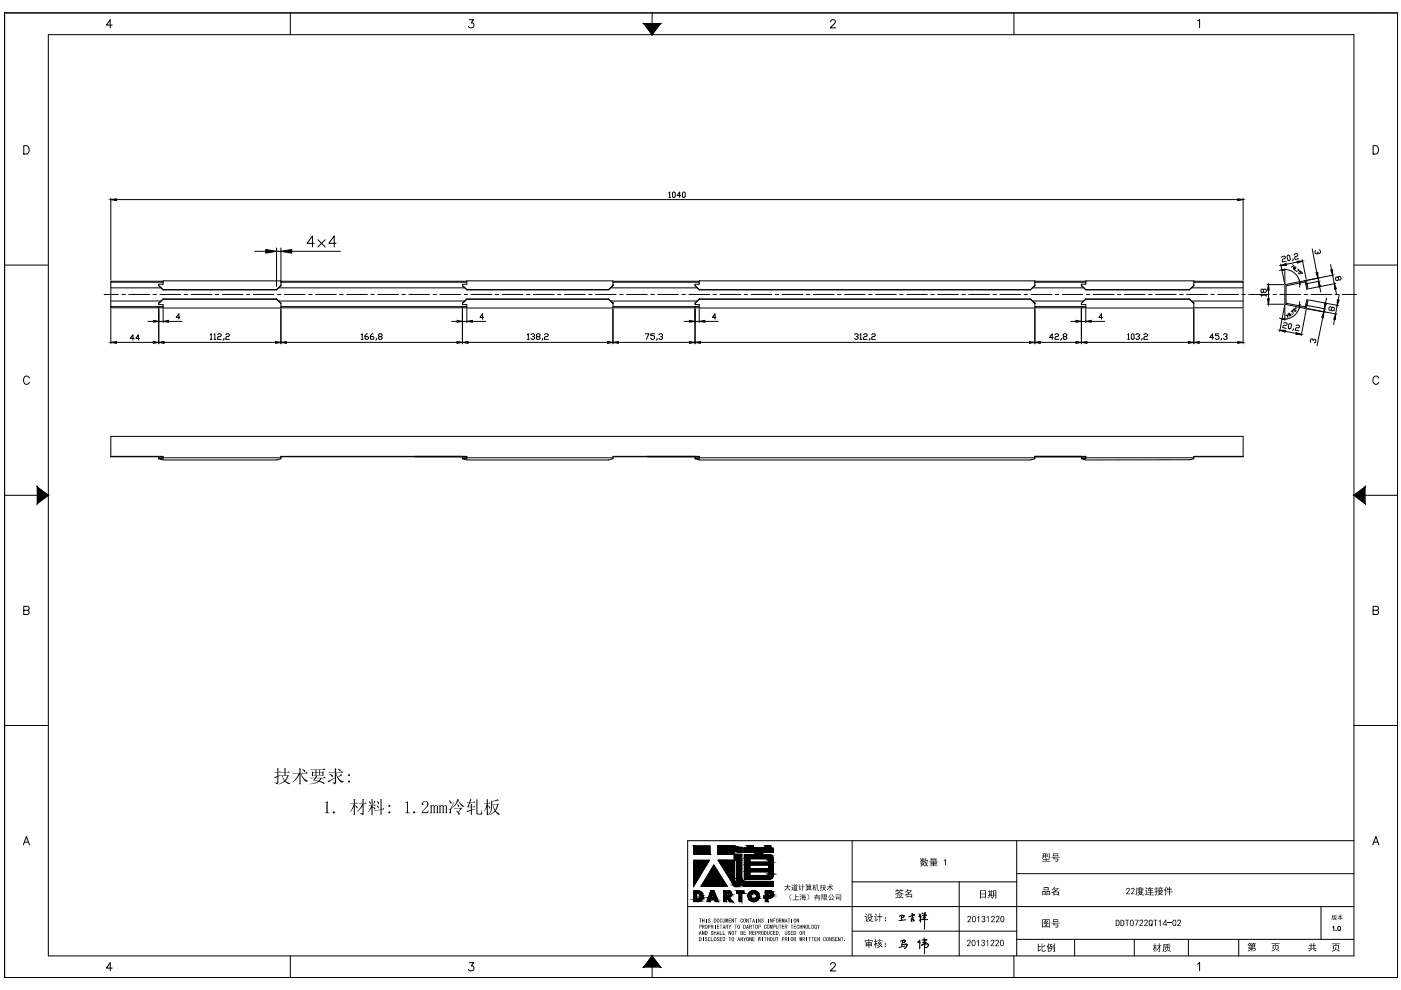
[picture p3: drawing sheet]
<svg xmlns="http://www.w3.org/2000/svg" width="297mm" height="210mm" viewBox="0 0 297 210" stroke-linecap="round" stroke-linejoin="round" font-family="sans-serif">
<!-- layer: 0 -->
<g fill="#000">
<path d="M68.8 170.1h.3l.4-.3v2.4l.4 .2h-1.1l.4-.2v-2zM85.9 170.1h.2l.4-.3v2.3l.1 .2 .4 .1h-1.1l.4-.2v-2zM89.5 170.1l.5-.2 .7 .1 .1 .3-.1 .6-1.1 1.3h.9l.3-.4v.6h-1.4l.1-.3 .9-1 .2-.5-.1-.5-.4-.1a.4 .4 0 0 0-.4 .2 .4 .4 0 0 0 .1 .4 .28 .28 0 0 1-.4-.1 .28 .28 0 0 1 .1-.4zM91.1 170.8l.4-.1v.2l.1-.1a.33 .33 0 0 1 .6 .1l.1-.1a.32 .32 0 0 1 .4 0 .32 .32 0 0 1 .1 .3v1.2l.2 .1h-.5l.1-.1v-1.2a.24 .24 0 0 0-.2-.3 .24 .24 0 0 0-.2 .3v1.1l.1 .2h-.5l.1-.1v-1.2a.22 .22 0 0 0-.2-.3 .22 .22 0 0 0-.2 .3v1.2l.2 .1h-.6l.2-.2v-1.3zM93 170.8l.4-.1v.2l.1-.1a.33 .33 0 0 1 .6 .1l.2-.1a.33 .33 0 0 1 .4 .3v1.2l.2 .1h-.5l.1-.1v-1.2a.24 .24 0 0 0-.2-.3 .24 .24 0 0 0-.2 .3v1.2l.1 .1h-.5l.2-.1v-1.2a.24 .24 0 0 0-.3-.3 .24 .24 0 0 0-.2 .3v1.1l.2 .2h-.6l.2-.1v-1.5zM148.2 194.8h.5h-.2v.8h-.1v-.8zM149.1 198.7v.8zM148.8 194.8h.2v.3h.2v-.3h.2v.8h-.2v-.4h-.2v.4h-.2zM148.8 197.4h.2l.2 .6v-.6h.2v.8h-.2l-.2-.6v.6h-.2zM149.7 194.8l.1 .8zM149.5 198.8a.25 .25 0 0 1 .3-.1 .25 .25 0 0 1 .2 .2l-.2-.1a.16 .16 0 0 0-.2 .2 .16 .16 0 0 0 .3 .1 .23 .23 0 0 1 .1 .3 .23 .23 0 0 1-.3 .1 .23 .23 0 0 1-.1-.3v.1a.17 .17 0 0 0 .2 .2 .17 .17 0 0 0 .1-.3l-.3-.1zM150.1 194.9l.1-.1a.2 .2 0 0 1 .2-.1 .2 .2 0 0 1 .1 .3l-.1-.2a.19 .19 0 0 0-.1 .3 .19 .19 0 0 0 .2 .1h.1a.25 .25 0 0 1-.2 .4 .25 .25 0 0 1-.3-.2 .19 .19 0 0 0 .2 .1 .19 .19 0 0 0 .2-.2l-.4-.2z"/>
<path d="M150.2 198.8v-.1a.21 .21 0 0 1 .3 0 .21 .21 0 0 1 0 .3v-.1a.25 .25 0 0 0-.3 .1 .25 .25 0 0 0 0 .3l.2 .2 .1-.3a.26 .26 0 0 1-.2 .4 .26 .26 0 0 1-.2-.4zM150.7 198.7l.1 .7h.5v.1h-.6zM150.8 197.4h.4v.2l-.2-.1-.2 .1 .5 .3-.1 .3h-.4l-.1-.3 .3 .2v-.2a.26 .26 0 0 1-.2-.2 .26 .26 0 0 1 0-.3zM151.6 196.1h.1v.8h-.1zM151.3 197.4h.2v.3h.3v-.3v.8v-.4h-.3v.4h-.2zM152 196.1h.5l-.4 .1v.2h.3v.1h-.3v.3l.4 .1h-.5zM152 198.8l.4-.1 .1 .2-.3-.1a.2 .2 0 0 0 0 .3 .2 .2 0 0 0 .2 0 .27 .27 0 0 1-.1 .4 .27 .27 0 0 1-.3-.3l.2 .3a.18 .18 0 0 0 .2-.2 .18 .18 0 0 0-.3-.2zM152.7 194.9v-.1a.18 .18 0 0 1 .3 0 .18 .18 0 0 1 0 .3v-.1a.21 .21 0 0 0-.3-.1 .21 .21 0 0 0 0 .4 .17 .17 0 0 0 .2 .2 .17 .17 0 0 0 .1-.2 .26 .26 0 0 1-.2 .3 .26 .26 0 0 1-.2-.4zM152.6 198.7h.5l-.4 .1v.2h.4l-.4 .1v.3h.4v.1h-.5zM152.6 197.4h.1v.7h.4v.1h-.5zM152.6 196.1h.5l-.2 .1v.7l-.1-.7zM153.2 194.8l.2 .7h.2v-.7h.2v.6a.25 .25 0 0 1-.3 .2 .25 .25 0 0 1-.3-.2z"/>
<path d="M153.2 197.4h.2v.7h.4v.1h-.6zM153.8 194.8h.2l.1 .5 .1-.5h.2v.8l-.1-.6-.1 .6-.2-.6v.6h-.2zM154.5 197.4l.4 .6 .1-.6v.8h-.1l-.3-.6v.6h-.1zM154.5 198.7h.5l-.2 .1v.7h-.1v-.7zM154.5 194.8h.5h-.4v.3h.3v.1h-.3v.3l.4 .1h-.5zM154.5 196.1l.2 .3 .3-.3-.2 .8h-.1zM155.1 194.8h.1l.3 .6v-.6h.1v.8h-.1l-.3-.6v.6h-.1zM155.7 194.8h.6h-.3v.8v-.8zM155.7 197.4h.6l-.3 .1v.7v-.7zM155.7 196.1h.6l-.3 .1v.7v-.7zM157.1 194.8a.26 .26 0 0 1 .3 0 .26 .26 0 0 1 .1 .3h-.1a.18 .18 0 0 0-.2-.3 .18 .18 0 0 0-.1 .3 .18 .18 0 0 0 0 .3 .18 .18 0 0 0 .3 0l.1-.1a.3 .3 0 0 1-.4 .3 .3 .3 0 0 1-.1-.5zM157 198.7l.4 .6v-.6h.1v.8l-.4-.6-.1 .6z"/>
<path d="M157.6 197.4h.5l-.4 .1v.2h.4l-.4 .1v.3h.5v.1h-.6zM157.6 198.7l.3 .3 .3-.3-.3 .8h-.1zM158.2 194.8h.2l.2 .6 .1-.6v.8h-.1l-.2-.6v.6h-.2zM158.9 194.8h.5h-.2v.8l-.1-.8zM158.9 198.7h.1l.3 .6v-.6h.1v.8h-.1l-.3-.6v.6h-.1zM159.5 197.4h.5l-.4 .1v.2h.4l-.4 .1v.3h.4v.1h-.5zM159.5 198.7h.5l-.4 .1v.2h.4l-.4 .1v.3h.4v.1h-.5zM159.5 196.1h.5l-.2 .1v.7l-.1-.7zM160.3 194.8h.1v.8h-.1zM160.7 194.8l.5 .6v-.6v.8l-.3-.6v.6h-.2zM160.7 198.7h.1l.1 .5 .1-.5h.1v.5l.2-.5-.1 .8-.2-.6-.2 .6zM161.6 198.7h.1v.8h-.1z"/>
<path d="M161.4 194.8a.26 .26 0 0 1 .3 0 .26 .26 0 0 1 .2 .2l-.3-.2v.3a.26 .26 0 0 1 .3 .2 .26 .26 0 0 1-.2 .3 .26 .26 0 0 1-.3-.2l.1 .1a.17 .17 0 0 0 .3-.1 .18 .18 0 0 0-.3-.2zM162 198.7h.5l-.2 .1v.7l-.1-.7zM162.1 196.2a.23 .23 0 0 1 .3-.1 .23 .23 0 0 1 .1 .2l-.1 .1a.19 .19 0 0 0-.2-.2 .19 .19 0 0 0-.1 .3 .19 .19 0 0 0 .1 .3 .19 .19 0 0 0 .2-.2l.1 .1a.3 .3 0 0 1-.4 .1 .3 .3 0 0 1-.1-.4zM162.9 194.8v.8zM162.6 197.4h.2l.1 .7h.1v-.7h.2v.7l-.2 .1-.4-.1zM162.6 198.7h.2v.3h.2v-.3h.2v.8h-.2v-.4h-.2v.4h-.2zM163.3 194.8h.1l.3 .6v-.6h.1v.8l-.4-.6-.1 .6zM163.3 197.5l.1-.1a.21 .21 0 0 1 .3 0 .21 .21 0 0 1 0 .3v-.1a.23 .23 0 0 0-.4 .1 .23 .23 0 0 0 .1 .3l.2 .1 .1-.2a.26 .26 0 0 1-.3 .3 .26 .26 0 0 1-.1-.4zM163.3 196.1h.1l.1 .5 .1-.5h.2v.8l-.1-.6-.1 .6-.2-.6-.1 .6zM163.9 194.8h.5h-.4v.3h.3l-.3 .1v.4zM163.9 197.4h.5l-.4 .1v.2h.3l-.3 .1v.3h.4v.1h-.5zM163.9 198.7l.2 .8 .2-.1v-.7h.1l-.1 .8a.25 .25 0 0 1-.2 0 .25 .25 0 0 1-.2-.2z"/>
<path d="M164.5 198.7h.5l-.2 .1v.7h-.1v-.7zM164.5 196.1h.1l.1 .7h.2l.1-.7v.6a.25 .25 0 0 1-.2 .2 .25 .25 0 0 1-.3-.2zM165.2 198.1h.1l-.1 .3zM165.1 196.1h.6l-.3 .1v.7v-.7zM165.8 194.8h.1l.1 .5 .2-.5h.1v.8l-.1-.6-.1 .6-.2-.6-.1 .6zM165.8 196.1h.5l-.4 .1v.2h.3v.1h-.3v.3l.4 .1h-.5zM166.4 197.4l.2 .7h.2v-.7h.1v.6a.26 .26 0 0 1-.3 .2 .26 .26 0 0 1-.2-.2zM167.2 198.7h.1v.8h-.1zM167 194.8h.6h-.3v.8h-.1v-.8zM167.1 197.4a.19 .19 0 0 1 .3-.1 .19 .19 0 0 1 0 .3l-.2-.1v.2l.4 .2-.2 .3a.2 .2 0 0 1-.3 0 .2 .2 0 0 1 0-.3l.1 .2h.2l-.4-.4zM167.9 194.8h.1v.8h-.1zM167.6 196.1h.5l-.1 .1v.7h-.1v-.7z"/>
<path d="M167.7 197.4h.4l-.3 .1v.2h.3l-.3 .1v.3h.4v.1h-.5zM168.3 196.1h.5l-.4 .1v.2h.3v.1h-.3v.3l.4 .1h-.5zM168.9 194.8h.1l.3 .6v-.6h.1v.8h-.1l-.3-.6v.6h-.1zM169 196.2a.2 .2 0 0 1 .3-.1 .2 .2 0 0 1 0 .3v-.1a.21 .21 0 0 0-.3-.1 .21 .21 0 0 0 0 .4 .17 .17 0 0 0 .2 .2 .17 .17 0 0 0 .1-.2l.1 .1a.32 .32 0 0 1-.5 .1 .32 .32 0 0 1 0-.5zM169.5 196.1h.2v.3h.2v-.3h.2v.8h-.2v-.4h-.2v.4h-.2zM169.5 198.7l.2 .5v-.5h.1l.1 .5 .1-.5h.1l-.1 .8-.2-.6-.1 .6h-.1zM170.2 196.1l.4 .6v-.6h.1v.8l-.4-.6-.1 .6zM171 198.7h.1v.8h-.1zM171.4 196.1h.1v.7l.4 .1h-.5zM171.4 198.7h.5l-.2 .1v.7h-.1v-.7zM172 198.7h.6l-.3 .1v.7v-.7zM172.7 196.2l.4-.1 .1 .1-.1 .2-.2-.2-.1 .3a.18 .18 0 0 0 0 .2 .18 .18 0 0 0 .3 0l-.2-.2h.3v.4l-.5-.1z"/>
<path d="M172.7 198.7h.4l-.3 .1v.2h.3l-.3 .1v.3h.4v.1h-.5zM173.3 196.1l.3 .3 .2-.3-.2 .8h-.1zM173.3 198.7l.4 .6v-.6h.1v.8l-.4-.6-.1 .6zM174.6 198.8l.4-.1 .1 .3-.1-.1a.27 .27 0 0 0-.4 .1 .27 .27 0 0 0 .1 .4h.2l.1-.2a.2 .2 0 0 1 0 .3 .2 .2 0 0 1-.3 0zM175.8 198.7h.1l.3 .6v-.6h.1v.8h-.1l-.3-.6-.1 .6zM176.5 198.7l.4 .1v.1l-.3-.1 .4 .4-.1 .3a.2 .2 0 0 1-.3 0 .2 .2 0 0 1-.1-.3v.1a.16 .16 0 0 0 .2 .2 .16 .16 0 0 0 .1-.3 .32 .32 0 0 1-.3-.5zM177.1 198.7h.4l-.3 .1v.2h.3l-.3 .1v.3h.4v.1h-.5zM177.7 198.7l.4 .6 .1-.6v.8h-.1l-.3-.6v.6h-.1zM178.3 198.7h.5l-.2 .1v.7l-.1-.7zM179 199.4l.1 .1zM200.1 182.4l.4-.3v1.4h-.1v-1.1l-.2 .2zM205.1 194.3l.5-.1a.6 .6 0 0 1-.2 1l-.1 .2h.6v.1h-.8l.6-.8a.25 .25 0 0 0-.1-.4 .25 .25 0 0 0-.4 .2h-.1z"/>
<path d="M207.1 199.5l.4-.3v1.4h-.2v-1.1l-.2 .2zM207.2 194.5l.4-.3v1.3h-.2v-1l-.1 .1zM208.2 194.3l.2-.1a.35 .35 0 0 1 .5 .2 .35 .35 0 0 1-.2 .4l.2 .3-.2 .4h-.4l-.2-.3 .3 .2a.26 .26 0 0 0 .4-.3 .26 .26 0 0 0-.4-.2v-.1a.24 .24 0 0 0 .3-.3 .24 .24 0 0 0-.2-.2 .24 .24 0 0 0-.3 .2h-.1zM209.1 199.5l.4-.3v1.4h-.1v-1.1l-.3 .2zM209.2 194.5l.4-.3v1.3h-.1v-1l-.2 .1zM210.2 194.3l.5-.1 .2 .1v.4l-.5 .7h.5v.1h-.8l.6-.8a.24 .24 0 0 0-.1-.4 .24 .24 0 0 0-.4 .2h-.1zM211.2 194.3l.3-.1a.52 .52 0 0 1 .4 .5 .52 .52 0 0 1-.4 .5l-.2 .2h.6v.1h-.8l.6-.8a.24 .24 0 0 0-.1-.4 .24 .24 0 0 0-.4 .2h-.1zM238.8 188.4l.3-.2a.52 .52 0 0 1 .4 .5 .52 .52 0 0 1-.4 .6l-.1 .2h.6v.1h-.8l.5-.8a.25 .25 0 0 0 0-.4 .25 .25 0 0 0-.4 .2h-.2zM238.5 195h.9v.1h-.3v1.2h-.2v-1.2h-.4zM239.8 188.5l.4-.3a.51 .51 0 0 1 .3 .5 .51 .51 0 0 1-.3 .5l-.2 .3h.5v.1h-.7l.5-.7a.28 .28 0 0 0 0-.5 .28 .28 0 0 0-.4 .2h-.2zM240.6 195h.8l-.5 1.3-.2-.1 .6-1.1h-.7zM241.6 195.2l.3-.2 .4 .1 .1 .3-.6 .8h.6v.1h-.8l.5-.7a.25 .25 0 0 0-.1-.5 .25 .25 0 0 0-.3 .3h-.1z"/>
<path d="M242.6 195.1l.3-.1 .4 .1v.4l-.5 .7h.6v.1h-.8l.5-.6a.28 .28 0 0 0 0-.5 .28 .28 0 0 0-.4 .2h-.2zM244.6 195h.8v.1h-.3v1.2h-.2v-1.2h-.3zM245.7 195.3l.4-.3v1.3h-.2v-1l-.2 .1zM247.5 195.6h.9v.1h-.9zM249.6 195.1l.3-.1 .4 .1 .1 .4-.6 .7h.6v.1h-.8l.6-.8a.24 .24 0 0 0-.1-.4 .24 .24 0 0 0-.3 .2l-.2 .1zM283.6 194.2h.5v-.2h.1v.2h.4l-.3 .1 .4 .5-.1 .1-.4-.6v.5h.2h-.2v.3h-.1v-.3h-.3h.3v-.5l-.5 .6-.1-.1 .5-.5zM205.1 199.3l.5-.1 .1 .2 .1 .4-.6 .7h.6v.1h-.8l.4-.6a.28 .28 0 0 0 .2-.4 .28 .28 0 0 0-.4-.1l-.2 .1zM208.2 199.3h.5l.1 .4a.22 .22 0 0 0-.2 .2 .22 .22 0 0 0 .2 .2l-.1 .4-.3 .1a.23 .23 0 0 1-.3-.1 .23 .23 0 0 1 .1-.3 .25 .25 0 0 0 .2 .2 .25 .25 0 0 0 .2-.3 .25 .25 0 0 0-.3-.1v-.2a.24 .24 0 0 0 .3-.1 .24 .24 0 0 0-.2-.3 .24 .24 0 0 0-.2 .2h-.2zM210.1 199.4l.2-.2 .4 .1 .1 .5-.5 .7h.5v.1h-.8l.7-.9-.2-.3-.5 .2zM211.1 199.4l.2-.2h.3l.2 .2-.1 .5-.5 .6h.6v.1h-.8l.6-.8a.24 .24 0 0 0-.1-.4 .24 .24 0 0 0-.3 .2h-.2z"/>
<path d="M60.3 162.8l.4 .2-.2 .7h.5l.2-.2 .3 .3h-1v.6l.5-.1 .3 .2-.5 .8a.28 .28 0 0 0-.3 .3 .28 .28 0 0 0 .4 .2l.7 .2a.65 .65 0 0 1-1.1-.2l-.1-.1-1.3 .6 .8-.5a.3 .3 0 0 0 .3-.1 .3 .3 0 0 0 0-.3l-.4-.9-.2-.1h.7v-.6h-.6l-.1-.1h.7zM59.9 164.5l.5 1 .5-1zM58.8 162.8l.3 .2-.1 .1v.6l.4-.2 .2 .3h-.6v.7l.6-.1-.6 .3v1.3a.3 .3 0 0 1-.2 .3 .3 .3 0 0 1-.4-.2l-.2-.2h.6v-1.2l-.5 .3-.2-.2 .7-.2v-.8h-.6l-.1-.1h.7z"/>
<path d="M64.1 163.1l.2 .1a.28 .28 0 0 1 .4 .1 .28 .28 0 0 1-.1 .4zM61.9 163.9h1.6v-1.1l.4 .3h-.2v.8h1l.2-.3 .4 .4h-1.5l.5 .9 1 .7h-.1a.43 .43 0 0 1-.7-.2l-.8-1.4v2.2l-.2 .2v-2.2l-.5 .8-1.1 .9 1-1.1 .5-.8h-1.3z"/>
<path d="M67.1 163.2v.5h.6v-.5zM66.4 163.8v.5h.5v-.5zM67.1 163.8v.5h.6v-.5zM67.9 163.8v.5h.5v-.5zM65.8 163.1h2.7l.2-.2 .3 .3h-1.1v.5h.5l.1-.2 .2 .2-.1 .1v.7l-.2 .1v-.2h-2l-.2 .2v-1l.7 .1v-.5l-.9 .1zM67 165l-.2 .2a.2 .2 0 0 0 0 .3 .2 .2 0 0 0 .3 0h.1a.53 .53 0 0 0 .7-.5zM65.7 164.9h1.1l.2-.5 .3 .2-.3 .3h1.5l.3-.2 .3 .3h-.9l-.2 .3a.25 .25 0 0 0-.1 .4 .25 .25 0 0 0 .3 0l.3 .1a.24 .24 0 0 1 .2 .1 .24 .24 0 0 1 0 .3l-1.1-.5-.8 .4-1.1 .2 1.7-.7-1-.1 .4-.5h-1z"/>
<path d="M71.6 163l.2 .1a.28 .28 0 0 1 .4 .1 .28 .28 0 0 1-.1 .4zM69.6 163.7h1.4v-.9l.4 .3-.2 .6h1.1l.2-.2 .3 .3h-1.6l.3 .6a.24 .24 0 0 0 .1 .3 .24 .24 0 0 0 .3-.1l.4-.5 .3 .3-.6 .3a.3 .3 0 0 0-.2 .3 .3 .3 0 0 0 .3 .3l.8 .4-.1 .1a.7 .7 0 0 1-1-.4l-.3-.6-.3-.8v2.1a.31 .31 0 0 1-.3 .2 .31 .31 0 0 1-.3-.2l-.2-.2h.6v-.9l-1.3 .9-.2-.3 1.5-.7v-1.1l-1.3 .1zM69.9 164.1l.4 .1a.31 .31 0 0 1 .3 .3 .31 .31 0 0 1-.2 .3z"/>
<path d="M73.8 164.3a.22 .22 0 0 1 .4 0 .22 .22 0 0 1-.4 0zM73.8 165.7a.22 .22 0 0 1 .4 0 .22 .22 0 0 1-.4 0z"/>
<path d="M76.9 169.4l.3 .1-.1 .1v.7l.4-.2 .2 .3h-.6v2.1a.3 .3 0 0 1-.3 .3 .3 .3 0 0 1-.3-.2l-.2-.2h.6v-1.6l-.5 .8-.8 .5 .7-.7 .5-1h-.7l-.1-.1h.9zM75 169.4l.4 .1-.2 .8 .4-.2 .3 .3h-.7v.3l.4 .2a.24 .24 0 0 1 .2 .2 .24 .24 0 0 1-.2 .3l-.4-.6v1.9l-.2 .2v-1.8l-.5 .8-.3 .2 .4-.5 .4-1.2-.8-.1h.8z"/>
<path d="M78.8 169.4l.3 .1-.1 1.2 .5-.2 .2 .3h-.7v.3h.2a.27 .27 0 0 1 .3 .1 .27 .27 0 0 1-.1 .4l-.4-.5v1.6l-.2 .1v-1.6l-.8 1 .7-1.4-.6-.1h.7zM78.2 169.8a.34 .34 0 0 1 .4 .3 .34 .34 0 0 1-.2 .4zM79.9 169.9l.2 .1a.3 .3 0 0 1 .2 .2 .3 .3 0 0 1-.1 .3zM79.8 170.8h.1a.31 .31 0 0 1 .4 .2 .31 .31 0 0 1-.1 .4zM80.6 169.4l.4 .1-.1 .1v2l.3-.3 .3 .3-.6 .1v1l-.3 .1 .1-1.1-1.2 .3-.2-.1 1.4-.3zM79.4 169.8l.2 .2-.5 .6z"/>
<path d="M82.3 170.8a.25 .25 0 0 1 .5 0 .25 .25 0 0 1-.5 0zM82.4 172.3a.21 .21 0 0 1 .4 0 .21 .21 0 0 1-.4 0z"/>
<path d="M97 169.4l.3 .2-.1 .1 .4 .6 .9 .6-.1 .1a.4 .4 0 0 1-.7-.2l-.5-1.1-.5 .8-.8 .8 .7-.9zM96.9 170.5l.3 .1a.26 .26 0 0 1 .2 .3 .26 .26 0 0 1-.2 .2zM96.3 171.3h1.3l.1-.1 .3 .2-.4 .4a.37 .37 0 0 0-.3 .3 .37 .37 0 0 0 .2 .4l-.2 .3-.7-.9 .4 .1a.28 .28 0 0 0 .3 0 .28 .28 0 0 0 .2-.3l.1-.3h-1.2zM95.2 169.7l.3 .2a.26 .26 0 0 1 .2 .2 .26 .26 0 0 1-.2 .3zM96.2 170l-.6 2a.24 .24 0 0 1 .1 .4 .24 .24 0 0 1-.4-.1v-.2a.38 .38 0 0 0-.2-.6l.4-.1z"/>
<path d="M98.9 170.1h.6l.2-.7 .3 .2-.3 .5h.7l.1-.2 .3 .3h-1.1l-.3 .9h.4v-.7l.4 .1-.2 .1v.5h.4l.1-.3 .3 .3h-.8v.6l.7-.1-.7 .2v.9l-.2 .1v-.5a.23 .23 0 0 0 0-.4 .23 .23 0 0 0-.4 .1l-.3 .2-.2-.3 .9-.2v-.6l-.6 .1-.1-.2 .2-.4a.24 .24 0 0 0 .1-.4 .24 .24 0 0 0-.3 0zM101 169.4l.3 .2-.1 .1v2.7l.7 .1 .1-.7 .1 .5a.23 .23 0 0 1 .2 .3 .23 .23 0 0 1-.4 .1h-.7l-.2-.2z"/>
<path d="M104.1 169.8l.3 .1 1.1-.5 .2 .3-1.3 .3v.5h1l.1-.1 .3 .2-.5 1a.5 .5 0 0 0 .3 .8l.5 .2h-.1a.5 .5 0 0 1-.8-.2v-.1a.28 .28 0 0 0-.3-.2 .28 .28 0 0 0-.3 .2l-.8 .5 .8-.7a.31 .31 0 0 0 .3-.2 .31 .31 0 0 0-.2-.3l-.2-1h-.1l-.3 1.5-.6 .7 .6-1zM104.6 170.6l.4 1.1 .4-1.1zM103.2 169.4l.3 .2-.1 .1v.6l.4-.2 .2 .3h-.6v.4l.5 .3v.2l-.1 .2-.4-.7 .1 1.9-.3 .2v-1.9l-.2 .6-.4 .4 .6-1.6-.6-.1h.6z"/>
<path d="M148.4 197.4l.4 .8-.2-.2h-.2l-.2 .2zM148.5 197.6l-.1 .3h.1z"/>
<path d="M148.3 196.1h.3l.2 .1-.1 .3-.4 .1v.3zM148.3 196.2v.3h.2l.1-.3z"/>
<path d="M148.2 198.7h.3l.2 .2 .1 .3-.2 .3h-.4zM148.3 198.8l.1 .6a.32 .32 0 0 0 .2-.3 .32 .32 0 0 0-.3-.3z"/>
<path d="M148.8 196.1h.3a.24 .24 0 0 1 .3 .2 .24 .24 0 0 1-.2 .2l.2 .4-.3-.4-.3 .4zM149 196.2v.3h.2v-.3z"/>
<path d="M149.5 197.4h.3l.2 .2v.4l-.3 .2h-.2zM149.6 197.5v.6a.33 .33 0 0 0 .3-.3 .33 .33 0 0 0-.3-.3z"/>
<path d="M149.5 196.2l.1-.1a.43 .43 0 0 1 .4 .3 .43 .43 0 0 1-.2 .5 .47 .47 0 0 1-.3-.7zM149.6 196.2v.2a.21 .21 0 0 0 0 .3 .21 .21 0 0 0 .3 0v-.5z"/>
<path d="M150.1 196.1h.3a.25 .25 0 0 1 .2 .2 .25 .25 0 0 1-.2 .3l-.3 .3zM150.2 196.2v.3a.18 .18 0 0 0 .3-.2 .18 .18 0 0 0-.3-.1z"/>
<path d="M150.7 196.1h.3a.24 .24 0 0 1 .2 .1 .24 .24 0 0 1-.1 .3l.2 .4-.3-.4h-.2l-.1 .4zM150.8 196.2v.3h.2l.1-.3z"/>
<path d="M151.3 194.8l.5 .1v.5l-.2 .2h-.3zM151.5 194.8v.7l.3-.2a.29 .29 0 0 0 0-.3 .29 .29 0 0 0-.3-.2z"/>
<path d="M151.4 198.8v-.1a.43 .43 0 0 1 .5 .3 .43 .43 0 0 1-.1 .5h-.2l-.2-.1zM151.6 198.8l-.1 .5a.18 .18 0 0 0 .2 .1 .18 .18 0 0 0 .1-.3l-.1-.3z"/>
<path d="M152 194.8a.39 .39 0 0 1 .5 .2 .39 .39 0 0 1-.1 .5v.1a.42 .42 0 0 1-.5-.3 .42 .42 0 0 1 .1-.5zM152.2 194.8l-.1 .3a.21 .21 0 0 0 0 .3 .21 .21 0 0 0 .3 .1 .21 .21 0 0 0 0-.3v-.3z"/>
<path d="M152.2 197.4l.3 .8-.1-.2h-.3l-.2 .2zM152.2 197.6l-.1 .3h.2z"/>
<path d="M153.2 198.7h.4l.2 .2v.4l-.3 .2h-.3zM153.3 198.8v.6a.32 .32 0 0 0 .3-.3 .32 .32 0 0 0-.3-.3z"/>
<path d="M153.5 196.1l.3 .8-.2-.2h-.2l-.2 .2zM153.5 196.2l-.1 .3h.2z"/>
<path d="M153.9 196.1l.4 .1 .1 .2-.2 .1 .2 .4-.3-.4h-.1l-.1 .4zM154 196.2v.3h.2l.1-.3z"/>
<path d="M155.2 197.5v-.1a.43 .43 0 0 1 .5 .3 .43 .43 0 0 1-.2 .5 .44 .44 0 0 1-.4-.2 .44 .44 0 0 1 .1-.5zM155.3 197.5l-.1 .2a.21 .21 0 0 0 0 .4 .21 .21 0 0 0 .3-.1v-.5z"/>
<path d="M155.2 198.7h.4l.1 .5a.32 .32 0 0 1-.5 .3 .32 .32 0 0 1-.1-.5zM155.3 198.8l-.1 .2a.23 .23 0 0 0 0 .4 .23 .23 0 0 0 .3 0 .23 .23 0 0 0 0-.3v-.3z"/>
<path d="M156.4 196.2l.4-.1 .1 .5a.3 .3 0 0 1-.4 .3 .3 .3 0 0 1-.2-.4zM156.5 196.2v.3a.21 .21 0 0 0 .1 .3 .21 .21 0 0 0 .2-.1 .21 .21 0 0 0 0-.2v-.3z"/>
<path d="M156.6 198.7l.3 .8-.2-.3h-.2v.3h-.2zM156.6 198.9l-.1 .3h.2z"/>
<path d="M157 197.4h.3a.2 .2 0 0 1 .2 .1 .2 .2 0 0 1-.1 .3 .23 .23 0 0 1 .1 .3 .23 .23 0 0 1-.3 .1h-.2zM157.1 197.5v.2h.3v-.2zM157.1 197.8v.3h.3v-.2z"/>
<path d="M157.6 194.9a.38 .38 0 0 1 .6 .1 .38 .38 0 0 1-.1 .5 .4 .4 0 0 1-.5-.1 .4 .4 0 0 1 0-.5zM157.7 194.9v.2a.21 .21 0 0 0 0 .3 .21 .21 0 0 0 .3 0v-.1a.24 .24 0 0 0 .1-.3 .24 .24 0 0 0-.4-.1z"/>
<path d="M157.6 196.1l.5 .1 .1 .4-.3 .3h-.3zM157.7 196.2l.1 .6 .2-.1v-.4z"/>
<path d="M158.5 196.1l.3 .8-.2-.2h-.2l-.2 .2zM158.5 196.2l-.1 .3h.2z"/>
<path d="M158.4 198.7a.39 .39 0 0 1 .4 .4 .39 .39 0 0 1-.5 .4l-.1-.6zM158.4 198.9v.1a.21 .21 0 0 0-.1 .3 .21 .21 0 0 0 .3 0l.1-.1a.21 .21 0 0 0-.1-.3 .21 .21 0 0 0-.2 0z"/>
<path d="M158.9 197.4h.2a.24 .24 0 0 1 .3 .2 .24 .24 0 0 1-.2 .3l.2 .3-.3-.3-.2 .3zM159 197.5v.3h.2l.1-.3z"/>
<path d="M158.9 196.1h.2a.24 .24 0 0 1 .3 .2 .24 .24 0 0 1-.2 .2l.2 .4-.3-.4-.2 .4zM159 196.2v.3h.2l.1-.3z"/>
<path d="M159.7 194.8l.4 .8-.2-.2h-.3l-.1 .2zM159.8 194.9l-.1 .4h.2z"/>
<path d="M160.1 197.4h.3a.25 .25 0 0 1 .3 .2 .25 .25 0 0 1-.3 .3l-.3 .3zM160.3 197.5v.3a.18 .18 0 0 0 .2-.2 .18 .18 0 0 0-.2-.1z"/>
<path d="M160.1 196.2l.4-.1 .2 .4a.32 .32 0 0 1-.5 .4 .31 .31 0 0 1-.1-.6zM160.3 196.2l-.1 .2a.21 .21 0 0 0 0 .3 .21 .21 0 0 0 .3-.1v-.4z"/>
<path d="M160.8 197.4h.2a.25 .25 0 0 1 .3 .2 .25 .25 0 0 1-.2 .3l.2 .3-.3-.3h-.1l-.1 .3zM160.9 197.5v.3h.2l.1-.2z"/>
<path d="M160.8 196.1h.2a.25 .25 0 0 1 .3 .2 .25 .25 0 0 1-.3 .3h-.1l-.1 .3zM160.9 196.2v.3h.3v-.3z"/>
<path d="M161.4 197.5l.1-.1a.43 .43 0 0 1 .4 .2 .43 .43 0 0 1-.1 .5 .42 .42 0 0 1-.4-.1 .42 .42 0 0 1 0-.5zM161.5 197.6v.1a.24 .24 0 0 0 0 .4 .24 .24 0 0 0 .3 0 .24 .24 0 0 0 0-.4l-.1-.2z"/>
<path d="M162 197.4h.3l.2 .2-.1 .6h-.4zM162.1 197.5v.6h.2l.1-.5z"/>
<path d="M162.6 196.2l.1-.1a.43 .43 0 0 1 .5 .3 .43 .43 0 0 1-.2 .5 .28 .28 0 0 1-.3-.1 .28 .28 0 0 1-.1-.3zM162.8 196.2l-.1 .2a.21 .21 0 0 0 0 .3 .21 .21 0 0 0 .3 0v-.5z"/>
<path d="M163.4 198.7l.3 .1 .1 .4a.26 .26 0 0 1-.2 .3 .26 .26 0 0 1-.3-.3zM163.4 198.8v.3a.19 .19 0 0 0 0 .3 .19 .19 0 0 0 .3-.1v-.4z"/>
<path d="M163.9 196.1h.3a.26 .26 0 0 1 .2 .2 .26 .26 0 0 1-.2 .3h-.2l-.1 .3zM164 196.2v.3h.3v-.3z"/>
<path d="M164.5 194.8h.5l.1 .5a.32 .32 0 0 1-.5 .2 .32 .32 0 0 1-.1-.5zM164.7 194.8l-.1 .3a.21 .21 0 0 0 0 .3 .21 .21 0 0 0 .3 0v-.4z"/>
<path d="M164.5 197.4h.3l.2 .2 .1 .3-.2 .3h-.4zM164.6 197.5v.6a.32 .32 0 0 0 .3-.3 .32 .32 0 0 0-.3-.3z"/>
<path d="M165.1 194.8h.3a.24 .24 0 0 1 .3 .2 .24 .24 0 0 1-.2 .2l.2 .4-.3-.4-.3 .4zM165.3 194.8v.3h.1a.16 .16 0 0 0 .1-.2 .16 .16 0 0 0-.2-.1z"/>
<path d="M165.8 198.7h.2a.25 .25 0 0 1 .3 .3 .25 .25 0 0 1-.3 .2l-.2 .3zM165.9 198.8v.3h.3v-.2z"/>
<path d="M166.4 196.1h.3a.24 .24 0 0 1 .2 .2 .24 .24 0 0 1-.1 .2l.1 .4-.3-.4h-.1l-.1 .4zM166.5 196.2v.3h.3v-.3z"/>
<path d="M166.4 198.7h.3a.24 .24 0 0 1 .2 .2 .24 .24 0 0 1-.1 .3l.1 .3-.3-.3h-.1l-.1 .3zM166.5 198.8v.3l.3-.1v-.2z"/>
<path d="M166.6 194.8l.4 .8-.2-.2h-.3l-.1 .2zM166.7 194.9l-.1 .4h.2z"/>
<path d="M167.7 198.8l.1-.1a.41 .41 0 0 1 .4 .4 .41 .41 0 0 1-.3 .4l-.3-.2zM167.9 198.8l-.1 .5 .1 .2 .2-.6z"/>
<path d="M168.3 197.4h.3l.2 .2-.1 .6h-.4zM168.4 197.5v.6h.2l.1-.5z"/>
<path d="M168.3 194.8a.41 .41 0 0 1 .5 .2 .41 .41 0 0 1-.1 .6 .42 .42 0 0 1-.5-.3 .42 .42 0 0 1 .1-.5zM168.5 194.8l-.1 .3a.21 .21 0 0 0 0 .3 .21 .21 0 0 0 .3 0v-.5z"/>
<path d="M168.3 198.7h.2a.24 .24 0 0 1 .3 .2 .24 .24 0 0 1-.2 .3l.2 .3-.3-.3-.2 .3zM168.4 198.8v.3h.1a.18 .18 0 0 0 .2-.3 .17 .17 0 0 0-.3 0z"/>
<path d="M169.5 197.5l.4-.1 .2 .5a.26 .26 0 0 1-.3 .3 .26 .26 0 0 1-.3-.3zM169.7 197.5l-.1 .4a.21 .21 0 0 0 .1 .2 .21 .21 0 0 0 .3-.1 .21 .21 0 0 0-.1-.2v-.3z"/>
<path d="M170.2 197.4l.4 .1 .1 .2-.2 .2 .2 .3-.3-.3h-.1l-.1 .3zM170.3 197.5v.3l.3-.1-.1-.2z"/>
<path d="M170.2 198.7l.4 .1 .1 .2-.2 .2 .2 .3-.3-.3h-.1l-.1 .3zM170.3 198.8v.3h.2l.1-.3z"/>
<path d="M170.9 196.1a.42 .42 0 0 1 .4 .3 .42 .42 0 0 1-.1 .5h-.3l-.1-.2zM171 196.2l-.1 .3a.21 .21 0 0 0 0 .3 .21 .21 0 0 0 .3 0 .21 .21 0 0 0 0-.3v-.3z"/>
<path d="M172.1 196.2l.3-.1 .2 .4a.32 .32 0 0 1-.4 .4 .32 .32 0 0 1-.2-.5zM172.3 196.2l-.2 .2a.21 .21 0 0 0 0 .3 .21 .21 0 0 0 .3 0l.1-.4z"/>
<path d="M175.2 198.8l.1-.1a.41 .41 0 0 1 .4 .3 .41 .41 0 0 1-.1 .5h-.1a.42 .42 0 0 1-.4-.3 .42 .42 0 0 1 .1-.4zM175.3 198.8v.2a.2 .2 0 0 0 0 .4 .2 .2 0 0 0 .3-.2v-.4z"/>
<path d="M183.9 194.5h1l-.1 .3a.26 .26 0 0 0-.2 .4 .26 .26 0 0 0 .4 .1h.2l-.2 .2-.6-.3-.4 .3-.2-.1 .6-.3zM184.1 193.7h.6v.5l.4 .1v.1h-.5v-.5h-.4v.4l-.2 .2-.1-.1 .2-.2zM183.3 194.3h.4v.8l.2-.2 .1 .1-.4 .4-.1-.1 .1-.9h-.3zM184.2 194.6l.1 .2a.2 .2 0 0 0 .2 .2 .2 .2 0 0 0 .2-.3zM183.4 193.7h.2l.3 .3-.2 .1z"/>
<path d="M183.6 199.8h.5v-.2h.2v.2h.6v.8h-.6v.4h-.2v-.4l-.5 .1zM183.3 199.4h.8l-.1-.2 .2-.1 .1 .3h.7v.3h-.1v-.2h-1.4v.3h-.2zM184.3 200.3v.1h.4v-.1zM183.7 200.3v.1h.4v-.1zM184.3 199.9v.2h.4v-.2zM183.7 199.9v.2h.4v-.2z"/>
<path d="M185.6 199.2h.2v.4h.2v.1h-.2v.3v-.1l.2 .2-.1 .2-.1-.2v.8h-.2v-.8l-.2 .4-.1-.2 .3-.5-.3-.1v-.1h.3zM186.1 199.9l.3-.3 .2 .1-.3 .2h.3l.1-.2 .2 .1-.8 .8-.1-.1 .5-.4h-.4zM186 200.8l.5-.2 .4-.5h.2l-.1 .2a.28 .28 0 0 0-.1 .3 .28 .28 0 0 0 .3 .2l-.3 .1-.2-.3-.6 .4zM186.1 199.4h1v.2h-1zM186.4 199.2l.2-.1 .1 .2-.2 .1z"/>
<path d="M186.4 193.7h.2v.6h.5v.2h-.5v.9h-.2l.1-.9h-.6v-.2h.6zM185.3 194.3h.5v.8l.2-.3 .1 .1-.4 .5-.1-.1v-.9h-.3zM185.5 193.7l.4 .3-.1 .1-.3-.3z"/>
<path d="M187.6 194.5h.3v.3h-.3zM187.6 195h.3v.3h-.3z"/>
<path d="M189.7 189.5l.5-.1 .4-.4 1 .5a.19 .19 0 0 1-.2 .2 .19 .19 0 0 1-.2-.2l-.1 .1h-.9v-.1l-.3 .2zM189.9 190.2h1l.2-.5 .2 .1-.2 .4h.4v.2h-1.6zM190.2 188.5l.1 .1-.1 .1h.5v.1h-.3l-.1 .2a.17 .17 0 0 0-.1-.1 .17 .17 0 0 0-.2 .1h-.2zM190.9 188.5l.2 .1v.1h.5v.1h-.3v.2l-.1 .1-.1-.3h-.1l-.2 .2h-.1zM190.3 189.5h.8l-.3-.2a.19 .19 0 0 0-.2-.1 .19 .19 0 0 0-.1 .2zM190.5 189.8l.2-.1v.4zM190.1 189.8h.1l.2 .3h-.2z"/>
<path d="M192.4 188.5l.2 .1-.2 .2h.9l-.7 .8h.8v.8l-.1-.2h-.9l-.2 .2v-.7l-.4 .1 .8-.4-.3-.3 .1-.1a.31 .31 0 0 0 .4 .2 .31 .31 0 0 0 .2-.3h-.6l-.4 .4-.1-.1zM192.4 189.7v.4h.9v-.4z"/>
<path d="M196.2 181.9l.1 .1v.3h.5l-.2 .8a.27 .27 0 0 0-.1 .3 .27 .27 0 0 0 .3 .1l-.2 .2a.24 .24 0 0 0-.2-.2 .24 .24 0 0 0-.3 .1h-.3l.2-.1a.37 .37 0 0 0 .3-.3 .37 .37 0 0 0-.2-.4l-.2 .1zM195.1 182.9l.3-.1 .6 .1-.2 .4 .2 .2-.3-.1-.5 .3-.1-.1 .4-.2-.3-.1 .1-.3h-.2zM195.1 182.3a.27 .27 0 0 0 .3 0 .27 .27 0 0 0 .1-.4h.1a.25 .25 0 0 0 0 .4 .25 .25 0 0 0 .4 0v.1a.27 .27 0 0 0-.4 0 .27 .27 0 0 0 0 .4h-.1v-.3l-.4 .3-.1-.1 .4-.3h-.3zM196.2 182.4l.2 .8 .1-.8zM195.5 183v.2l.2-.1zM195.7 182.1a.15 .15 0 0 1 .3 0 .15 .15 0 0 1-.3 0zM195.7 182.4l.2 .3-.1 .1-.1-.2zM195.2 181.9l.2 .3-.3-.1z"/>
<path d="M197.3 182.7h1.3v.5h-.6v.1l.6 .1h-.6v.1h.8v.2h-1.7v-.2h.8v-.1l-.7 .1v-.2h.7v-.1h-.6zM197.3 182h1.3v.4h-1.3zM197 182.5h1.8v.2h-1.8zM197.4 182.3l1 .1zM197.4 182.1h1zM198 182.8v.2h.4v-.2zM197.4 182.8v.2h.5v-.2zM197.4 183l.5 .1zM198 183l.4 .1z"/>
<path d="M206.1 199.4l.4-.2 .3 .3v.8l-.2 .3h-.3l-.3-.3zM206.4 199.4l-.2 .3v.5a.22 .22 0 0 0 .2 .3 .22 .22 0 0 0 .2-.3l.1-.5z"/>
<path d="M206.2 194.4a.39 .39 0 0 1 .5-.2 .39 .39 0 0 1 .2 .6l-.1 .5a.44 .44 0 0 1-.5 .2 .44 .44 0 0 1-.2-.6zM206.4 194.3l-.2 .3v.5a.28 .28 0 0 0 .4 .3 .28 .28 0 0 0 .2-.4v-.2a.33 .33 0 0 0-.4-.5z"/>
<path d="M207.8 188.8h1.2v1.7h-.1v-.2h-1v.2h-.1zM207.9 189.6v.5h1v-.5zM207.9 188.9v.6h1v-.6z"/>
<path d="M210.6 188.8h.6v1.6l-.1 .1-.2-.1h.2v-.5h-.4l-.1 .5-.2 .1-.1-.1 .3-.4zM209.7 188.8h.1v.2h.4v-.2h.2l-.1 .2 .2 .1h-.2v.8l.2 .1h-1v-.1h.2v-.8h-.2zM210.7 188.9v.4h.4v-.4zM210.7 189.4v.3h.4v-.3zM209.6 190.1h.3l-.3 .3h-.2zM209.8 189.1v.2h.4v-.2zM209.8 189.7v.2h.4v-.2zM209.8 189.4v.2h.4v-.2zM210.1 190.1l.1-.1 .2 .3-.1 .1z"/>
<path d="M212.1 199.4l.2-.2 .4 .2 .2 .3-.1 .6a.37 .37 0 0 1-.5 .3 .37 .37 0 0 1-.3-.4zM212.4 199.4l-.2 .3v.4a.29 .29 0 0 0 .3 .3 .29 .29 0 0 0 .2-.4l-.1-.5z"/>
<path d="M212.2 194.4l.1-.1a.46 .46 0 0 1 .5 .1 .46 .46 0 0 1 .1 .5l-.1 .5-.5 .1-.2-.4zM212.4 194.3l-.1 .3v.6a.28 .28 0 0 0 .4 .1 .28 .28 0 0 0 .1-.4l-.1-.5z"/>
<path d="M221 181h1l-.2 .1v.3h.2v.2h-.2v.3h-.2v-.3h-.2l-.4 .5-.1-.2 .2-.1a.18 .18 0 0 0 .1-.2 .18 .18 0 0 0-.3 0v-.2a.2 .2 0 0 0 .3 0 .2 .2 0 0 0-.2-.3zM221.1 182.1h.6v-.1h.2v.1h.6v.2h-.6v.2h.8v.2h-1.8v-.2h.8v-.2h-.6zM222.5 180.9h.1v.9a.17 .17 0 0 1 0 .2 .17 .17 0 0 1-.3-.1 .17 .17 0 0 1 .2-.2zM222.1 181h.2v.7h-.2zM221.4 181.1v.3h.2v-.3z"/>
<path d="M221.3 188.1h1v.7h-1zM221.9 188.9h.7v.9l-.6-.2v.2h-.1zM221 188.9h.7v.9l-.6-.2-.1 .2zM221.4 188.3v.3h.8v-.3zM222 189.1v.4h.5v-.4zM221.1 189.1v.4h.4v-.4z"/>
<path d="M221 194.9h1.6v1.8h-1.6zM221.1 195.1v1.3h1.4v-1.3zM221.6 195.1h.2l-.1 .1h.6l-.4 .5 .4 .1v.1l-.5-.2-.4 .2h-.2l.5-.2-.2-.2-.1 .2-.1-.1zM221.6 196.1h.1a.22 .22 0 0 1 .2 0 .22 .22 0 0 1 .1 .3l-.5-.2zM221.7 195.8l.3 .3-.3-.1zM221.6 195.4l.2 .2 .2-.2z"/>
<path d="M223.5 188l.2 .1-.1 .2h.9l-.8 .7h.8v.9h-.1v-.2h-.9v.2h-.1v-.7l-.3 .1-.2-.1 .6-.2a.18 .18 0 0 0 .2-.2 .18 .18 0 0 0-.3-.1l.1-.2 .4 .3 .3-.4h-.7l-.4 .4-.1-.1zM223.5 189.2v.4h.9v-.4z"/>
<path d="M223.2 194.9h1.2v.6h-1.2zM222.9 195.7h1.8v.1h-1.1l-.1 .2h.9v.3a.34 .34 0 0 1-.3 .4 .34 .34 0 0 1-.4-.2 .34 .34 0 0 0 .4 0 .34 .34 0 0 0 .1-.3h-.9l.1-.4h-.5zM223.4 195.1v.3h.8v-.3z"/>
<path d="M223.2 181h1.2v.5h-1.2zM222.9 181.7h1.8v.1h-1.1l-.1 .3h.9v.2a.35 .35 0 0 1-.2 .4 .35 .35 0 0 1-.5-.2 .33 .33 0 0 0 .4 0 .33 .33 0 0 0 .1-.3h-.9l.1-.4h-.5zM223.4 181.1v.3h.8v-.3z"/>
<path d="M236.6 195h.4l.3 .2 .1 .8-.4 .3h-.4zM236.7 195.1v1.1h.2l.3-.2v-.6l-.2-.2z"/>
<path d="M237.6 195h.4l.3 .3 .1 .6-.4 .4h-.4zM237.7 195.1v1.1h.3l.2-.2v-.5l-.2-.3z"/>
<path d="M239.6 195.1l.5-.1 .2 .2 .1 .8-.3 .4-.5-.3zM239.9 195.1l-.2 .8a.27 .27 0 0 0 .4 .3 .27 .27 0 0 0 .1-.5v-.5z"/>
<path d="M241.2 189.1h1.1l-.2 .3a.18 .18 0 0 0-.1 .3 .18 .18 0 0 0 .3 0h.3l-.1 .2-.7-.2-.7 .2-.1-.2h.3a.2 .2 0 0 0 .3 0 .2 .2 0 0 0 0-.3zM241 188.2h.7l-.1-.1 .2-.1 .1 .2h.5v.2h-1.3v.9l-.3 .5zM241.2 188.6h.2v-.2h.2v.2h.4v-.2h.2v.2h.3v.2h-.3v.2h-.8v-.2h-.2zM241.6 188.8v.1h.4v-.1zM241.6 189.3a.23 .23 0 0 0 .3 .2 .23 .23 0 0 0 .2-.2z"/>
<path d="M243.3 188.3a.3 .3 0 0 0 .3 0 .3 .3 0 0 0 .2-.3l.2 .1-.2 .2h.7v.1h-.7l-.2 .3 .3 .1v-.3h.2v.3h.3v.1h-.3v.2h.5v.2h-.5v.3h-.2a.36 .36 0 0 0-.2-.4 .36 .36 0 0 0-.4 .1v-.2h.6v-.2h-.5v-.2a.18 .18 0 0 0 .2-.2 .18 .18 0 0 0-.3-.1zM242.8 188.8h.4v.7l.2 .1h1.2a.29 .29 0 0 1-.2 .3 .29 .29 0 0 1-.3-.1l-.8-.1a.21 .21 0 0 0-.3-.1 .21 .21 0 0 0-.1 .3l-.1-.2 .2-.2v-.6h-.2zM242.9 188.2l.1-.1 .2 .4-.1 .1z"/>
<path d="M243.7 195.1l.3-.1 .3 .2 .1 .8-.2 .5-.6-.4zM243.8 195.2v.7a.23 .23 0 0 0 0 .2 .23 .23 0 0 0 .3 .1l-.1-.3 .1-.1 .1 .1v-.3a.29 .29 0 0 0 0-.4 .29 .29 0 0 0-.4 0z"/>
<path d="M245.4 189h.4v-.1h.2v.1h.6v.2h-.3a.3 .3 0 0 0-.1 .4 .3 .3 0 0 0 .4 .1l-.3 .1a.34 .34 0 0 0-.6 0l-.3 .1v-.2l.5-.1-.3-.2 .1-.2h-.3zM245 188.1h.2v.3h.2v.2l-.2-.1v.4l.2-.1-.2 .2v.6a.19 .19 0 0 1-.2 .3 .19 .19 0 0 1-.2-.2l.3-.1v-.5l-.3 .2v-.2l.3-.1v-.5l-.3 .1v-.2h.3zM245.4 188.7l.7 .1 .1-.4 .2 .1-.2 .3 .3-.1v.2h-1.1zM245.4 188.2h.5v-.2h.1l.1 .2h.4v.2h-1.1zM245.9 189.2l-.1 .1 .2 .2 .2-.3zM245.7 188.5a.13 .13 0 0 1 .2 0 .13 .13 0 0 1-.2 0z"/>
<path d="M247.1 195h.2v.9h.2v.1h-.2v.3h-.2v-.3h-.6zM247.1 195.3l-.4 .6h.4z"/>
<path d="M247.5 188.2h.2l-.1 .3h.3v-.4h.2v.4h.4v.1h-.4v.4h.5v.2h-.5v.7h-.2v-.7h-.6v-.2h.6v-.4h-.3l-.2 .3-.1-.1zM247.2 188l.2 .2-.2 .2v1.5h-.1v-1.2l-.2 .2-.1-.1z"/>
<path d="M248.7 195.1l.4-.1 .3 .3v.7l-.3 .4-.5-.3zM248.9 195.1l-.1 .6a.3 .3 0 0 0 .2 .5 .3 .3 0 0 0 .3-.5l-.1-.5z"/>
<path d="M282.9 194h.5v.1h-.4v.2h.4l-.1 .3a.22 .22 0 0 0-.1 .2 .22 .22 0 0 0 .2 .2h-.5l.2-.1-.1-.6-.1 .5-.2 .2zM282.4 194l.1 .3h.1l.1-.3 .1 .4h-.3v.1h.2v.6l-.1-.5-.3 .4zM283 194.3l.2 .5 .1-.5z"/>
<path d="M187.6 200h.2v.3h-.2zM187.6 200.5h.2v.3h-.2z"/>
<path d="M220.9 200.1h.1v.6l.5-.4 .2 .2-.7 .4v.7h.4l.1-.2a.17 .17 0 0 1 .2 .2 .17 .17 0 0 1-.2 .1h-.6zM220 200.1h.2v.5h.5v.2h-.5v.7l.5-.3v.3l-.3 .1a.19 .19 0 0 1-.3 .1 .19 .19 0 0 1-.1-.2z"/>
<path d="M222.5 200.2h.6v.1h-.3v.3h.3l-.1 .6-.5 .6-.1-.1 .4-.5-.2-.1h.3v-.1v-.3l-.2 .1a.2 .2 0 0 1-.1 .3 .2 .2 0 0 1-.2-.1l.3-.6zM222.3 200l.2 .1-.2 .2v1.5h-.1v-1.1l-.2 .2-.1-.1zM223.5 200.1h.2v1.5a.2 .2 0 0 1-.2 .2 .2 .2 0 0 1-.2-.2h.2zM223.2 200.3h.2v1.1h-.2z"/>
<path d="M245.3 200.5h.5v-.5h.2v.5h.3v.1h-.3v1a.17 .17 0 0 1-.2 .2 .17 .17 0 0 1-.2-.1l.2-.1v-.8l-.6 .8-.1-.1 .6-.8-.4-.1zM244.8 200h.1v.5h.3v.1h-.3v.3l.3 .1-.1 .2-.2-.3v.9h-.1v-.8l-.3 .5-.1-.2 .2-.3a.22 .22 0 0 0 .2-.3 .22 .22 0 0 0-.3-.1v-.1h.3z"/>
<path d="M246.7 200.2l1.3-.1 .1 .1-.5 .1v.2h.6v.1h-.6v.3h.5v.5h-.2v-.4h-.8v.4h-.1v-.5h.4v-.3h-.5v-.1h.5v-.2h-.6v1.2a.18 .18 0 0 1-.1 .2 .18 .18 0 0 1-.2 0l.2-.5zM247.4 201.1h.2l-.1 .5-.6 .3v-.2l.5-.2zM247.6 201.4l.6 .3-.1 .1-.5-.3z"/>
<path d="M264.7 200.4h1.4v.5h-.6v.2h.7v.4l-.4 .1v-.1h.2l.1-.3h-.6v.5h-.2v-.4l-.7 .4-.1-.2 .8-.3h-.6l.1-.5h.5v-.2l-.6 .1zM264.9 199.8l.1 .1-.1 .2h.6v.1h-.4l.2 .1-.2 .1-.1-.2h-.2l-.1 .3-.2-.1zM265.6 199.9l.3 .1-.1 .1h.5v.1h-.3l.1 .1-.1 .1-.3-.2-.2 .2zM264.9 200.9v.2h.4v-.2zM265.5 200.5v.2h.4v-.2z"/>
<path d="M269.6 200h1.7v.1h-.8v.3h.6v.8h-.2v-.7h-.9v.7h-.2v-.8h.5l.1-.3h-.8zM270.3 200.7h.3l-.3 .7-.6 .3-.1-.2 .6-.2zM270.6 201.2l.6 .5-.6-.3z"/>
<path d="M277.5 200.4a.28 .28 0 0 0 .4 0 .28 .28 0 0 0 0-.4h.1v.4h.5v-.4h.1v.4h.4v.1h-.4v.5h.5v.1h-1.8v-.1h.6v-.5h-.4zM278 200.5v.5h.5v-.5zM277.4 201.6l.6-.4 .1 .1-.5 .4zM278.5 201.2l.6 .4-.2 .1-.5-.3z"/>
<path d="M282.4 200.1h1.7v.1h-.8v.2h.6v.9h-.2v-.7h-.9v.7h-.1v-.9h.5v-.2h-.8zM283.2 200.7l.1 .1-.1 .6-.7 .3-.1-.1 .6-.3zM283.4 201.3l.6 .3v.1l-.6-.3z"/>
<circle cx="70.7" cy="172.2" r=".22"/>
<circle cx="87.8" cy="172.2" r=".22"/>
</g>
<g fill="none" stroke="#000" stroke-width=".21">
<path d="M1 2.7h.1M1 2.7h295.3v204.6h-295.3M1 2.7v204.6M10.2 7.4h276.9v195.3h-276.9zM23.8 5.3h-1.2l.8-1.1v1.7M61.6 2.7v4.7M99.5 4.2h.9l-.5 .7a.58 .58 0 0 1 .6 .8 .58 .58 0 0 1-1 .1l-.2-.2M136.5 5h3.5l-1.7 2.4zM138.3 2.7v2.3M176.1 4.6l.3-.4 .6 .1a.5 .5 0 0 1-.1 .8l-.9 .8h1.2M215 2.7v4.7M253.9 4.4l.4-.3v1.8"/>
<path d="M5 30.9a.92 .92 0 0 1 1.2 .9 .92 .92 0 0 1-1.2 .9zM291.1 30.9h.6a.98 .98 0 0 1 .6 .9 .98 .98 0 0 1-.6 .9h-.6zM1 56.2h9.2M23.5 59.8h11.1M34.6 59.6h-11.1v5.7h11.1M59.6 59.6h39.4M59.6 59.8h39.4M130 59.6h18.3M130 59.8h18.3M219.4 59.6h10.8M219.4 59.8h10.8M253.1 59.6h10.5v5.7h-10.5"/>
<path d="M253.1 59.8h10.5M276.6 59.8l.2 .1M276.7 59.5l.3 .2M276.8 59.8l-4.1 .8v3.7l4.1 .8M277 59.7l.3 1.5-.2 .1-.4-1.8-4.3 .9v4.1l4.3 .9 .4-1.8h.2l-.3 1.5-.3 .2M287.1 56.2h9.2M23.5 61h10.6M23.5 65h11.1M23.5 63.8h10.6M33.7 60.5l.9 .9M34.6 61.4h24M34.6 63.4l-.9 .9v.3h.9v.7h25v-1l-1-.9"/>
<path d="M34.6 61.4v.1M34.6 63.4h.1M34.6 63.4h24M34.6 63.4l-.9 .9M58.6 61.4v.1M58.6 63.4h.1M58.6 63.4l1 .9M59.1 61h39.5M59.1 63.8h39.5M59.6 60.6h.1M59.6 60.6v-1.1h-25v.8h-.9v.3l.9 .9M59.6 60.5l-1 1"/>
<path d="M59.6 65.3h39.4M59.6 65h39.4M98 60.6v-.3h1v-.8h31v1.1M98 60.5l1 1M99 61.4h30M99 63.4l-1 .9v.3h1v.7h31v-1M99 61.4v.1M99 63.4h.1M99 63.4h30M99 63.4l-1 .9M129 61.4v.1M129 63.4h-30"/>
<path d="M129 63.4l1 .9M129.5 61h18.3M129.5 63.8h18.3M130 60.6h.1M130 64.3h.1M130 60.6l-1 .9M130 60.5l-1 .9M130 65.3h18.3M130 65h18.3M147.4 64.3v.3h.9v.7h71.1v-1M147.4 60.5l.9 .9M148.3 61.4h70.2"/>
<path d="M148.3 61.4v.1M148.3 63.4h70.2M148.3 63.4l-.9 .9M218.5 61.4v.1M218.5 63.4h.1M218.5 63.4l.9 .9M218.9 61h10.8M218.9 63.8h10.8M219.4 60.6h.1M219.4 64.3h.1M219.4 60.6v-1.1h-71.1v.8h-.9v.3l.9 .9M219.4 60.6l-.9 .9"/>
<path d="M219.4 60.5l-.9 .9M219.4 65.3h10.8M219.4 65h10.8M229.3 64.3v.3h.9v.7h22.9v-1M229.3 60.5l.9 .9M230.2 61.4h22M230.2 61.4v.1M230.2 63.4h22M230.2 63.4l-.9 .9M252.2 61.4v.1M252.2 63.4h.1M252.2 63.4l.9 .9"/>
<path d="M252.6 61h11M252.6 63.8h11M253.1 60.6h.1M253.1 64.3h.1M253.1 60.6v-1.1h-22.9v.8h-.9v.3l.9 .9M253.1 60.5l-.9 1M276.8 65l-.2 .1M276.9 64.7l.2 .1M276.9 64.5h.3M277.1 60.1l-.2 .1M277.2 60.4h-.3M6.2 80.2a.63 .63 0 0 0-.7-.5 .63 .63 0 0 0-.5 .7v.4a.63 .63 0 0 0 .5 .7 .63 .63 0 0 0 .7-.4"/>
<path d="M23.5 96.8h11.1v.4h-.9M34.6 96.8h-11.1v-4.3h240.1v4.3h-10.5M34.6 96.9h-.9v.4l.9 .2h24l1-.2v-.5h39.4v.4h-1M34.6 97.1h25M59.6 96.8h39.4M99 96.9h-1v.4l1 .2h30l1-.2v-.5h18.3v.4h-.9M99 97.1h31M130 96.8h18.3M148.3 96.9h-.9v.4l.9 .2h70.2l.9-.2v-.5h10.8v.4h-.9M148.3 97.1h71.1M219.4 96.8h10.8M230.2 97.1h22.9"/>
<path d="M263.6 96.8h-10.5v.5l-.9 .2h-22l-.9-.2v-.4h.9M292.3 80.2a.59 .59 0 0 0-.9-.4 .86 .86 0 0 0-.3 1.1 .86 .86 0 0 0 1 .5l.2-.3M1 105h6.9M7.9 103.3l2.3 1.7-2.3 1.8zM287.1 105l2.3-1.7v3.5zM289.4 105h6.9M5 129.4l1-.1 .2-.2-.1-.4-.3-.1h-.8v1.7h.8l.3-.2 .1-.4-.4-.3M291.1 129.4l1-.1 .2-.2-.1-.4-.3-.1h-.8v1.7h.8l.3-.2 .1-.4-.4-.3M1 153.8h9.2M287.1 153.8h9.2M5 179.1l.6-1.7 .7 1.7M5.2 178.5h.8"/>
<path d="M147.1 179.4h3.4v1.7h-3.4zM180.7 178.3v24.4M215.6 178.3v24.4M287.1 178.3h-141.3v24.4M291 179.1l.7-1.7 .7 1.7M291.3 178.5h.8M145.8 192.2h141.3M147.1 182.4h3.3l-3.3 5.5zM148 189.3a.7 .7 0 0 1 .5 .7 .7 .7 0 0 1-.4 .6M148 189.4h-.3v1.3h.4M148.2 188.8a1.21 1.21 0 0 1 .9 1.3 1.21 1.21 0 0 1-1.1 1.1M148.3 188.9h-1.2v2.3h1"/>
<path d="M150.7 188.8h.7l.9 2.4h-.7l-.1-.4h-.9l-.1 .4h-.6zM151 189.6l.3 .7h-.5zM151.3 183.4l2.9 4.5h-5.6zM154.3 189.9l.2-.2v-.3l-.5-.1v.6h.3M154.5 188.8a.74 .74 0 0 1 .6 .7 .74 .74 0 0 1-.5 .7M154.6 188.8h-1.2v2.4h.7v-.9l.5 .9h.8l-.8-.9M155.7 182.4h.4v4.4l-.2 .2h-.2zM156.2 188.9h1.5v.5h-.4v1.8h-.6v-1.8h-.5zM156.9 187.4l-.5 .5M156.9 187.5h.1M157 187.4l1 .5M157.3 186.3v-5.2h-1.6v-.6l.8 .2h.9v-1.1h-.8l-.9-.3h-3.5v1.9h3.5v1.2h-3.4l3.4 5.6h.8"/>
<path d="M157.3 186.2a.66 .66 0 0 0 .6 .7M157.9 186.9h6.1v1h-6.1M159 183.4v.8h3.9v-.8h-3.9M159 184.8v.8h3.6M159 184.9h4v.3M162.5 182.1l.4 .4M162.6 182.1h-3.6v.7h3.9v-.3M162.8 189.3l.5 .1 .1 .2-.2 .3h-.4zM162.9 185.2l-.4 .4M163.5 190.4a.76 .76 0 0 0 .5-.9 .76 .76 0 0 0-.7-.6h-1v1h-.3v.5h.3v.8h.5v-.8h.7M163.9 182a.83 .83 0 0 0-.8-.8h-1.4v-.5h2.3v-.9h-.6v-.5h-1.2v.5h-2.5v-.5h-1.3v.5h-.7v.9h2.4v.5h-2.3v5.2h5.3a.83 .83 0 0 0 .8-.8M164 182v3.6"/>
<path d="M180.7 187h34.9M180.7 197.4h34.9M190.9 194.2l-.2 .1M191 194.1l-.1 .1M191.1 195.1l-.5 .1M191.1 194.1v1M191.2 194.5h.1M191.2 194.1h-.2M191.3 199.4l-.4 .1M191.4 199.4l-.2 1M191.4 195.1h-.3M191.4 194.1h.2"/>
<path d="M191.4 194l-.2 .1M191.6 199.3h.2M191.6 199.3l-.3 .1M191.6 194.3l-.3 .2M191.7 194.1v.2M191.7 194.3l-.1 .1M191.7 199.8h-.2M191.8 199.4h.1M191.9 199.4l-.2 .4M192.1 195l-.7 .1M192.8 194.3l-.1 .1M193.2 195l.1 .4v-.3"/>
<path d="M193.3 195v.1M193.4 195l-.1 .1M193.4 194.1l-.5 .2M193.5 194.1l-.1 .1M193.6 194.9l-.2 .1M193.6 194.9h.1M193.7 195l-.1 .3 .3-.2M193.8 194.5l-.6 .3M193.9 194l-.4 .1M193.9 194l-.6-.3 .1 .9M194.7 199.7l-.1 .1M194.9 193.8h.1"/>
<path d="M194.9 194.3h-.1M195 199.7h.1M195 199.7l-.4 .1M195 193.8l.1 .1M195 199.8v1.4M195 199.7l.1 .1M195 194.2l-.1 .1M195.1 194.2h-.1M195.1 193.9h.1M195.1 199.3l-.5 .4M195.1 194.4v.9l.1-.3 .2-.1M195.1 194.2l.1 .1"/>
<path d="M195.1 193.9v.1M195.1 194h.1M195.2 194.2l-.1 1.3M195.4 193.6l.2 .1M195.6 193.7h.1M195.7 193.7h.1M195.7 199.9l.6-.1-1 .6 .3-.1M195.7 193.7v.1M195.7 199.3h-.2M195.7 194.5h.6l-.8 .5h1.2M195.9 199.3h-.2M195.9 198.8l.1 3.4"/>
<path d="M196 194.1v2.9M196.1 193.7l-.1 .3M196.1 193.5v.2M196.2 193.4v.1M196.2 193.5v.1M196.2 194h.1M196.2 194l-.6 .1M196.3 194h.1M196.4 199.3h.1M196.4 199.2l-.5 .1M196.4 194l-.7 .5M196.5 199.2l-.8 .6"/>
<path d="M203.4 187v15.7M215.6 185.2h71.5M215.6 199.2h71.5M227.8 199.2v3.5M240.5 199.2v3.5M252 199.2v3.5M262.6 199.2v3.5M280.1 192.2v7M282.6 196.6l.2-.2v.9M283.3 197.2v.1M283.8 196.5a.41 .41 0 0 1 .4 .4 .41 .41 0 0 1-.4 .4l-.2-.4zM1 207.3h.1"/>
<path d="M23.8 205.3h-1.2l.8-1.2v1.8M61.6 202.7v4.6M99.5 204.1h.9l-.5 .7a.58 .58 0 0 1 .6 .8 .58 .58 0 0 1-1 .2l-.2-.3M138.3 202.7l1.7 2.3h-3.5zM138.3 205v2.3M176.1 204.5l.3-.4 .6 .2a.55 .55 0 0 1-.1 .7l-.9 .9h1.2M191.4 200.3l-.3 .1M191.8 200.2l-.4 .1M191.8 201.1h-.1M191.9 201l-.1 .1M191.9 200.6l-1.3 .3M192.1 200.8l-.2 .2"/>
<path d="M192.2 200.2h-.4M192.2 200.7l-.1 .1M192.2 200.2l.1 .1M192.3 200.5l-.1 .2M192.3 200.4v.1M192.3 200.2v.2M195.8 200.3h-.2M196.2 200.2h-.4M196.3 200.9h-.2M196.3 200.1h-.1M196.5 200.1h.2M196.5 200.1h-.2"/>
<path d="M196.6 200.1l.2 .1M196.8 200.5l-.5 .4M196.8 200.4v.2M196.8 200.2l.1 .1M196.8 200.3v.1M215 202.7v4.6M253.9 204.4l.4-.3v1.7"/>
<circle cx="159.8" cy="190" r="1.21"/>
<circle cx="159.8" cy="190" r=".61"/>
</g>
<!-- layer: 4 -->
<g fill="#000">
<path d="M166.3 187.9h.6v-.4h.1v.4h.6v.1h-.6l.6 .8-.3-.1-.4-.5-.1 .4-.4 .2-.2-.1 .6-.4 .1-.3h-.6zM167.7 189.6l.1 .1-.3 .4 .1 .5 .2 .2-.1 .1-.3-.5v-.5zM168.6 189.6h.1v.4h.6v.1h-.6v.6h.7v.2h-1.3v-.2h.5zM171.2 189.6l.4 .5-.1 .4-.3 .4v-.1l.3-.6z"/>
<path d="M168.2 187.7h.5l.1-.2h.1l-.1 .2h.4l-.5 .2h.3v.7h-.7v-.7l.3-.1zM167.8 188h.3v.7h1v.1h-.7l-.4-.1-.1 .1v-.6zM168.4 188.4l.5 .1zM168.4 188.2v.1h.5v-.1zM168.4 188v.1h.5v-.1zM167.9 187.6h.1l.1 .2zM168.3 187.5l.2 .1z"/>
<path d="M170.1 187.5h.2v.5h.3l-.3 .1v.7h-.2v-.7h-.4l.4-.1zM169.3 187.9h.3v.6l.2-.1 .1 .1-.4 .3v-.7h-.2zM169.4 187.6l.3 .2-.1 .1z"/>
<path d="M170.2 189.6h.1l-.1 .1h.7l-.8 .2h.7l-.1 .4 .2 .1h-.2v.3h.2l-.3 .3-.1-.1 .1-.2h-.5l-.1-.4h.1v-.3h-.2zM170.2 190.4v.3h.4v-.3zM170.2 190.1v.2h.4v-.2zM169.8 190.4h.1l-.3 .5zM169.5 190l.4 .2-.1 .1zM169.7 189.6l.3 .2-.1 .1-.3-.2zM170.3 190.4l.1 .2zM170.3 190.1h.2l-.1 .2z"/>
<path d="M171 187.9h.9v.5l-.1 .1 .4 .1h-.4v.2h-.1v-.2h-.4l-.3 .3-.1-.1 .3-.2-.4-.1h.4l-.2-.1zM171 187.5h.2l-.1 .1h.4v.1l-.7 .1zM171.6 187.5l.5 .1v.1l-.7 .1zM171.1 188.2l.7 .1zM171.1 188.1l.7 .1zM171.1 187.9l.7 .1zM171.4 188.4l.3 .1z"/>
<path d="M172.6 189.8h.5v-.2l.1 .2h.7l-.8 .2h.7v.8l-.3 .1 .2-.3h-.7v.3h-.1v-.7l-.2 .3-.1-.1 .5-.5zM173 190.1v.2h.7v-.2zM173 190.4v.1h.7v-.1z"/>
<path d="M173 187.6h.4v1.1l.3-.1-.1 .2h-.3v-1.1h-.2l-.1 .9-.2 .2h-.1l.2-.3zM172.5 187.5h.1v.3h.2v.1h-.2v.2l.2 .1v.1l-.2-.2v.7h-.1v-.6l-.1 .3h-.1l.2-.5-.2-.2h.2z"/>
<path d="M174.3 187.7h.4v-.2l.1 .2h.3l-.3 .1v.2h.2v.4a.19 .19 0 0 0-.2 .2 .19 .19 0 0 0 .3 .1v.1l-.4-.2-.3 .2h-.2l.4-.2-.2-.6h.3v-.2zM174 187.5l.1 .3h.2l-.2 .3 .2-.1v.2h-.2v.6h-.2l.1-.5h-.2l.2-.1v-.3h-.2v-.1h.2zM174.5 188.2l.3 .3 .1-.3z"/>
<path d="M174.7 189.6h.6v.6h-.3v.1l.1 .1 .2-.1-.2 .2 .3 .3-.1 .1-.3-.2-.1-.5h-.1v.5l.2-.1v.2l-.3 .1zM174.2 189.6h.4l-.2 .5 .2 .3-.2 .3v-1h-.2v1.2zM174.8 189.9v.2h.4v-.2zM174.8 189.7v.2h.4v-.2z"/>
<path d="M175.3 187.8l.6 .1v-.4h.2l-.1 .4 .6-.1v.1l-.5 .1 .6 .6-.4-.1-.3-.5 .1 .8h-.2v-.8l-.3 .6h-.3l.5-.6-.5-.1zM176.2 187.6a.15 .15 0 0 1 .3 0 .15 .15 0 0 1-.3 0z"/>
<path d="M176.1 190.1l.2 .1-.4 .5h.6l-.1-.2 .1-.1 .3 .5-.2-.2-.5 .1a.17 .17 0 0 1-.3 0 .17 .17 0 0 1 .1-.2zM176.3 189.6h.1l.2 .4 .4 .2-.2 .2zM176 189.6l.1 .1-.5 .7v-.1z"/>
<path d="M177.2 190.2h.8v.5l-.6-.1-.2 .2zM177.2 189.6h1.2l-.1 1.3-.3-.1 .2-.1v-1zM177.4 190.3v.2h.4v-.2zM177.1 189.9h1v.1h-1z"/>
</g>
<!-- layer: 0 -->
<g fill="#000" stroke="#000" stroke-width=".21">
<path d="M147.1 182.4h3.3l-3.3 5.5zM151.3 183.4l2.9 4.5h-5.6zM159 190.9h1.7l-.4 .2zM159.3 188.9h1zM162.6 185.6h1.4z"/>
<path d="M138.3 5.8v1.6l1.7-2.4zM136.5 5h3.5l-1.7 .8zM136.5 5l1.8 2.4v-1.6z"/>
<path d="M8.7 105h1.5l-2.3 1.8zM7.9 103.3v3.5l.8-1.8zM7.9 103.3l2.3 1.7h-1.5z"/>
<path d="M287.1 105l2.3-1.7-.8 1.7zM289.4 103.3l-.8 1.7 .8 1.8zM287.1 105h1.5l.8 1.8z"/>
<path d="M152.2 179.3v.3h4.4zM152.2 179.3h3.5l.9 .3z"/>
<path d="M157.7 179.8h5.7zM157.7 179.8h5.7z"/>
<path d="M158.4 179.3v.5h1.3zM158.4 179.3h1.3v.5z"/>
<path d="M158.4 179.8h5zM158.4 179.8h5z"/>
<path d="M162.2 179.3v.5h1.2zM162.2 179.3h1.2v.5z"/>
<path d="M147.1 179.4v1.7h3.4zM147.1 179.4h3.4v1.7z"/>
<path d="M147.1 188.9v.2h1.5zM147.1 188.9h1.2l.3 .2z"/>
<path d="M147.1 189.1v.3h1.8zM147.1 189.1h1.5l.3 .3z"/>
<path d="M147.1 189.4v1.3h.6zM147.1 189.4h.6v1.3z"/>
<path d="M147.1 190.7h1.7zM147.1 190.7h1.7z"/>
<path d="M147.1 190.7v.3h1.4zM147.1 190.7h1.7l-.3 .3z"/>
<path d="M147.1 191v.2h1zM147.1 191h1.4l-.4 .2z"/>
<path d="M148.1 190.7h.7l-.5-.2zM148.3 190.5h.7l-.2 .2z"/>
<path d="M148 189.4h.9zM148 189.4h.9z"/>
<path d="M148.1 189.4l.9 .2zM148.1 189.4h.8l.1 .2z"/>
<path d="M148.4 190.3l-.1 .2h.7zM148.4 190.3h.6v.2z"/>
<path d="M148.5 190.2l-.1 .1h.6zM148.5 190.2h.6l-.1 .1z"/>
<path d="M148.5 189.9v.3h.6zM148.5 189.9h.6v.3z"/>
<path d="M148.5 189.9h.6zM148.5 189.9h.6zM148.3 189.6l.2 .3h.6zM148.3 189.6h.7l.1 .3z"/>
<path d="M150 190.8l-.1 .4h.6zM150 190.8h.6l-.1 .4z"/>
<path d="M150.2 190.3l-.2 .5h2.1zM150.2 190.3h1.7l.2 .5z"/>
<path d="M150.5 189.6l-.3 .7h.6zM150.5 189.6h.5l-.2 .7z"/>
<path d="M150.7 188.8l-.2 .8h1.1zM150.7 188.8h.7l.2 .8z"/>
<path d="M151 189.6l.3 .7h.6zM151 189.6h.6l.3 .7z"/>
<path d="M151.5 190.8l.1 .4h.7zM151.5 190.8h.6l.2 .4z"/>
<path d="M152.2 179.6v.9h5.2zM152.2 179.6h5.2v.9z"/>
<path d="M152.2 180.5v.2h3.5zM152.2 180.5h3.5v.2z"/>
<path d="M152.2 180.7v.4h3.5zM152.2 180.7h3.5v.4z"/>
<path d="M152.2 181.1l5.1 .1zM152.2 181.1l5.1 .1z"/>
<path d="M152.3 182.4h5zM152.3 182.4h5z"/>
<path d="M153.4 188.8v.2h1.4zM153.4 188.8l1.4 .2z"/>
<path d="M153.4 189v.1h1.6zM153.4 189h1.4l.2 .1z"/>
<path d="M153.4 189.1v.2h1.7zM153.4 189.1h1.6l.1 .2z"/>
<path d="M153.4 189.3v.6h.6zM153.4 189.3h.6v.6z"/>
<path d="M153.4 189.9h1.7zM153.4 189.9h1.7z"/>
<path d="M153.4 189.9v.2h1.5zM153.4 189.9h1.7l-.2 .2z"/>
<path d="M153.4 190.1v.2h1.3zM153.4 190.1h1.5l-.2 .2z"/>
<path d="M153.4 190.3v.9h.7zM153.4 190.3h.7v.9z"/>
<path d="M154.3 189.9h.8l-.6-.2zM154.5 189.7h.6v.2z"/>
<path d="M154.3 189.3l.8 .1zM154.3 189.3l.8 .1z"/>
<path d="M154.4 189.4l.7 .1zM154.4 189.4l.7 .1z"/>
<path d="M154.5 189.5v.1h.7zM154.5 189.5h.6l.1 .1z"/>
<path d="M154.5 189.6l.6 .1zM154.5 189.6h.7z"/>
<path d="M154.1 190.3h.5zM154.1 190.3h.6z"/>
<path d="M154.1 190.3l.5 .9h.8zM154.1 190.3h.5l.8 .9z"/>
<path d="M152.3 182.4l2.9 4.6h.5zM152.3 182.4h3.4v4.6z"/>
<path d="M155.2 187l.2 .5h8.6zM155.2 187h8.8v.5z"/>
<path d="M155.4 187.5h1.5zM155.4 187.5h1.5z"/>
<path d="M155.7 181.2h1.6zM155.7 181.2h1.6z"/>
<path d="M155.7 181.2v1.2h1.6zM155.7 181.2h1.6v1.2z"/>
<path d="M155.4 187.5l.3 .3h1.1zM155.4 187.5h1.5l-.1 .3z"/>
<path d="M155.7 187.8v.2h.8zM155.7 187.8h1.1l-.3 .2z"/>
<path d="M155.9 187h8.1l-8-.1zM156 186.9h8v.1z"/>
<path d="M156.1 186.8l1.8 .1zM156.1 186.8l1.8 .1z"/>
<path d="M156 186.9h8zM156 186.9h8z"/>
<path d="M156.1 186.8h1.5zM156.1 186.8h1.5z"/>
<path d="M155.7 182.4h1.6zM155.7 182.4h1.6z"/>
<path d="M156.1 182.4v3.9h1.2zM156.1 182.4h1.2v3.9z"/>
<path d="M156.1 186.3v.2h1.3zM156.1 186.3h1.2l.1 .2z"/>
<path d="M156.1 186.5v.3h1.5zM156.1 186.5h1.3l.2 .3z"/>
<path d="M156.2 188.9v.5h1.5zM156.2 188.9h1.5v.5z"/>
<path d="M156.2 189.4h1.1zM156.2 189.4h1.1z"/>
<path d="M155.7 180.5l.8 .2h.9zM155.7 180.5h1.7v.2z"/>
<path d="M156.7 189.4v1.8h.6zM156.7 189.4h.6v1.8z"/>
<path d="M157 187.5l.4 .3h6.6zM157 187.5h7v.3z"/>
<path d="M157.7 179.8v.9h6.3zM157.7 179.8h6.3v.9z"/>
<path d="M157.8 181.2h3.9zM157.8 181.2h3.9z"/>
<path d="M157.8 181.2l5.6 .1zM157.8 181.2l5.6 .1z"/>
<path d="M157.8 181.3v.1h5.9zM157.8 181.3h5.6l.3 .1z"/>
<path d="M157.8 181.4v.3h6.1zM157.8 181.4h5.9l.2 .3z"/>
<path d="M157.8 181.7v.3h6.2zM157.8 181.7h6.1l.1 .3z"/>
<path d="M157.8 182l6.2 .1zM157.8 182l6.2 .1z"/>
<path d="M157.8 182.1v.7h1.2zM157.8 182.1h1.2v.7z"/>
<path d="M157.8 182.8v.6h6.2zM157.8 182.8h6.2v.6z"/>
<path d="M157.8 183.4v.8h1.2zM157.8 183.4h1.2v.8z"/>
<path d="M157.8 184.2v.7h6.2zM157.8 184.2h6.2v.7z"/>
<path d="M157.8 184.9v.7h1.2zM157.8 184.9h1.2v.7z"/>
<path d="M157.8 185.6v.3h6.1zM157.8 185.6h6.2l-.1 .3z"/>
<path d="M157.8 185.9v.3h5.9zM157.8 185.9h6.1l-.2 .3z"/>
<path d="M157.8 186.2v.2h5.6zM157.8 186.2h5.9l-.3 .2z"/>
<path d="M157.8 186.4h5.3zM157.8 186.4h5.6z"/>
<path d="M157.4 187.8l.5 .1h6.1zM157.4 187.8h6.6v.1z"/>
<path d="M158.7 189.7l-.1 .3h.6zM158.7 189.7h.6l-.1 .3z"/>
<path d="M158.7 189.6v.1h.6zM158.7 189.6h.7l-.1 .1z"/>
<path d="M158.6 190l.1 .3h.6zM158.6 190h.6l.1 .3z"/>
<path d="M158.8 189.5l.6 .1zM158.8 189.5h.7z"/>
<path d="M158.7 190.3v.1h.7zM158.7 190.3l.7 .1z"/>
<path d="M158.8 189.4l.7 .1zM158.8 189.4h1z"/>
<path d="M158.7 190.4l.8 .1zM158.7 190.4l.8 .1z"/>
<path d="M159 189.2l-.2 .2h2zM159 189.2h1.7l.1 .2z"/>
<path d="M158.8 190.5l1 .1zM158.8 190.5l1 .1z"/>
<path d="M159 189.2h1.7l-1.4-.3zM159.3 188.9h1l.4 .3z"/>
<path d="M158.8 190.6l.2 .3h1.7zM158.8 190.6h2l-.1 .3z"/>
<path d="M159 190.9l.3 .2h1zM159.3 191.1h1z"/>
<path d="M159.8 190.6h1zM160.1 190.5h.8z"/>
<path d="M160.1 180.7h3.9zM160.1 180.7h3.9z"/>
<path d="M160.1 180.7v.5h1.6zM160.1 180.7h1.6v.5z"/>
<path d="M159.8 189.4l1.1 .1zM159.8 189.4l1.1 .1z"/>
<path d="M160.1 190.5h.8zM160.2 190.4h.7z"/>
<path d="M160.1 189.5l.8 .1zM160.1 189.5l.8 .1z"/>
<path d="M160.2 190.4h.7l-.5-.1zM160.4 190.3h.6l-.1 .1z"/>
<path d="M160.2 189.6l.8 .1zM160.2 189.6h.7l.1 .1z"/>
<path d="M160.4 190v.3h.6zM160.4 190h.6v.3z"/>
<path d="M160.4 189.7v.3h.6zM160.4 189.7h.6v.3z"/>
<path d="M162 189.9l1.9 .1zM162 189.9h2z"/>
<path d="M162 190v.2h1.7zM162 190h1.9l-.2 .2z"/>
<path d="M162 190.2v.2h1.5zM162 190.2h1.7l-.2 .2z"/>
<path d="M162 190.4h.8zM162 190.4h.8z"/>
<path d="M162.3 188.9l1.3 .1zM162.3 188.9l1.3 .1z"/>
<path d="M162.3 189v.1h1.5zM162.3 189h1.3l.2 .1z"/>
<path d="M162.3 189.1v.2h1.7zM162.3 189.1h1.5l.2 .2z"/>
<path d="M162.3 189.3v.6h.5zM162.3 189.3h.5v.6z"/>
<path d="M162.3 189.9h1.7zM162.3 189.9h1.7z"/>
<path d="M162.3 190.4v.8h.5zM162.3 190.4h.5v.8z"/>
<path d="M162.6 185.6h1.4zM162.6 185.6h1.4zM162.8 185.6h1.2z"/>
<path d="M162.6 182.1h1.4zM162.6 182.1h1.4z"/>
<path d="M162.8 185.6h1.2l-1.1-.2zM162.9 185.4h1.1v.2z"/>
<path d="M162.7 182.1l.2 .2h1.1zM162.7 182.1h1.3v.2z"/>
<path d="M162.9 182.3v.2h1.1zM162.9 182.3h1.1v.2z"/>
<path d="M162.9 182.5v.3h1.1zM162.9 182.5h1.1v.3z"/>
<path d="M162.9 183.4v.8h1.1zM162.9 183.4h1.1v.8z"/>
<path d="M163 185.2l-.1 .2h1.1zM163 185.2h1v.2z"/>
<path d="M163 184.9v.3h1zM163 184.9h1v.3z"/>
<path d="M163.1 189.9h.9l-.7-.1zM163.3 189.8h.7v.1z"/>
<path d="M163.2 189.3l.8 .1zM163.2 189.3l.8 .1z"/>
<path d="M163.4 189.7l.6 .1zM163.4 189.7l.6 .1z"/>
<path d="M163.2 189.4l.8 .1zM163.2 189.4h.8v.1z"/>
<path d="M163.4 189.5v.2h.6zM163.4 189.5h.6v.2z"/>
<path d="M138.3 202.7l1.7 2.3-1.7-.8zM136.5 205h3.5l-1.7-.8zM138.3 202.7v1.5l-1.8 .8z"/>
</g>
<!-- layer: print -->
<path d="M1 2.7h295.3v204.6h-295.3z" fill="none" stroke="#000" stroke-width=".21"/>
<!-- layer: cen -->
<g fill="none" stroke="#000" stroke-width=".21">
<path d="M22.1 62.4h3M25.9 62.4h.7M27.3 62.4h4.4M32.4 62.4h.8M33.9 62.4h4.4M39 62.4h.8M40.5 62.4h4.4M45.6 62.4h.8M47.1 62.4h4.4M52.2 62.4h.8M53.7 62.4h4.4M58.8 62.4h.8"/>
<path d="M60.3 62.4h4.4M65.4 62.4h.8M66.9 62.4h4.4M72 62.4h.8M73.5 62.4h4.4M78.6 62.4h.7M80.1 62.4h4.4M85.2 62.4h.7M86.7 62.4h4.4M91.8 62.4h.7M93.3 62.4h4.4M98.4 62.4h.7"/>
<path d="M99.9 62.4h4.4M105 62.4h.7M106.5 62.4h4.4M111.6 62.4h.8M113.1 62.4h4.4M118.2 62.4h.7M119.7 62.4h4.4M124.8 62.4h.7M126.2 62.4h4.4M131.4 62.4h.7M132.8 62.4h4.4M138 62.4h.7"/>
<path d="M139.4 62.4h4.4M144.6 62.4h.7M146.1 62.4h4.4M151.2 62.4h.7M152.7 62.4h4.4M157.8 62.4h.7M159.3 62.4h4.3M164.4 62.4h.7M165.8 62.4h4.4M170.9 62.4h.8M172.4 62.4h4.4M177.5 62.4h.8"/>
<path d="M179 62.4h4.4M184.2 62.4h.7M185.6 62.4h4.4M190.8 62.4h.7M192.2 62.4h4.4M197.4 62.4h.7M198.8 62.4h4.4M204 62.4h.7M205.4 62.4h4.4M210.5 62.4h.8M212 62.4h4.4M217.1 62.4h.7"/>
<path d="M218.6 62.4h4.4M223.7 62.4h.8M225.2 62.4h4.4M230.3 62.4h.8M231.8 62.4h4.4M236.9 62.4h.8M238.4 62.4h4.4M243.5 62.4h.8M245 62.4h4.4M250.1 62.4h.8M251.6 62.4h4.4M256.7 62.4h.7"/>
<path d="M258.2 62.4h4.4M263.3 62.4h.7M264.8 62.4h4.4M269.9 62.4h.7M271.4 62.4h4.4M276.5 62.4h.7M278 62.4h4.4M283.1 62.4h.7M284.6 62.4h3"/>
</g>
<!-- layer: dim -->
<g fill="none" stroke="#000" stroke-width=".21">
<path d="M23.5 42v17.4M24.7 42.3h237.7M54 53.3h2.3M58.6 52.6v8.1M58.6 53.3h1M59.6 52.6v7.2M61.8 53.3h10.4M66.6 51.6h-1.5l1.2-1.6v2.4M67.4 50.8l1.6 1.6M69 50.8l-1.6 1.6M71.2 51.6h-1.5l1.2-1.6v2.4M141.8 40.9l.2-.2v1.2"/>
<path d="M141.8 41.9h.4M142.7 40.7l.5 .2v.8l-.2 .2-.4-.2v-.8zM144.3 41.5h-.7l.5-.8v1.2M144.9 40.7l.4 .2v.8l-.2 .2-.4-.2v-.8zM263.6 42v17.4M271.5 56l.9 4.1v-3.1M271.7 54.6l.2-.2 .3-.1 .3 .1-.1 .4-.4 .1-.1 .2v.4l.8-.1M271.8 57.2l-.5 .1M272.4 57.1a3.2 3.2 0 0 1 3.1 2.6M273 54.1l.4 .2 .2 .7-.2 .2-.4-.1-.1-.7zM274.1 56.1l.3 .3-.6 .2M274.2 54.9l-.2 .4"/>
<path d="M274.4 54l.1-.2 .4-.1 .3 .4-.2 .2-.4 .1-.1 .2 .1 .4 .7-.2M274.4 56.8v-.2l.3 .1v.2h-.5l.2 .2h.2l-.1-.2M274.7 57.3l-.2 .1M275 55.6l-2.3 .4M275.2 57.1l.3 .2-.6 .3M275.9 57.6l-.3-.2-.1 .2 .3 .3-.3 .2-.2-.3M276 57.9l.1 .1zM276.1 55.1l.8 4.1M278.2 52.8l1 5M278.9 53.1l-.1 .2v.4l.5 .1 .1-.2M279.4 59l.2 .6M279.7 52.9l.2 .2 .1 .4-.3 .2-.3-.3"/>
<path d="M279.7 58.9l-2.8 .6M279.9 59.6l-2.8 .5M282.1 56.1l.2 1.1M282.5 58.3l.4 1.8M282.8 58.3l-5.6 1.1M283.7 58.9l.1-.3h.3l.2 .1 .1 .4-.4 .3-.5-.7-.3 .3v.3l.3 .2 .3-.2M23.5 65.5v7.4M24.7 72.6h7.8M28.4 71.7h-.8l.6-.7v1.1M29.5 71.7h-.7l.5-.7v1.1M31.4 68.1h1.1M33.7 65v7.9"/>
<path d="M33.7 68.1h.9M34.6 65.6v2.8M34.8 72.6h23.6M35.7 68.1h2.9M38.1 67.3h-.8l.6-.8v1.2M44.6 71l.2-.2v1.2M44.6 72h.4M45.4 71l.2-.2v1.2M45.4 72h.4M46.1 71l.2-.2h.4l.2 .2-.2 .4h-.4l-.2 .2v.4h.8M47.5 71.7l-.2 .4M47.9 71l.1-.2h.4l.2 .2-.2 .4h-.4l-.1 .2v.4h.7"/>
<path d="M59.6 65.6v7.3M60.7 72.6h36.2M76.6 71l.2-.2v1.2M76.6 72h.4M77.9 70.8l-.5 .3v.6l.2 .3h.3l.2-.3-.2-.3h-.5M79.1 70.8h-.2l-.4 .3v.6l.2 .3h.4l.2-.3-.2-.3h-.6M79.9 71.7l-.2 .4M80.4 71.4l-.1-.3 .1-.3h.4l.2 .2-.2 .4h-.4l-.1 .2 .1 .4h.4l.2-.3-.2-.3M95.8 68.1h1.1M98 65v7.9M98 68.1h1M99 65.6v2.8"/>
<path d="M99.2 72.6h29.6M100.2 68.1h2.8M102.5 67.3h-.7l.5-.8v1.2M111.8 71l.2-.2v1.2M111.8 72h.4M112.6 71l.2-.2h.4l.1 .3-.4 .3M113.2 71.4l.1 .2-.1 .4h-.4l-.2-.3M113.9 71.4l-.2-.3 .2-.3h.4l.2 .2-.2 .4h-.4l-.2 .2 .2 .4h.4l.2-.3-.2-.3M115.1 71.7l-.2 .4M115.4 71l.3-.2h.3l.2 .2-.2 .4h-.3l-.3 .2v.4h.8M130 65.6v7.3M131.1 72.6h15.1"/>
<path d="M136.8 70.8h.8l-.6 1.2M138.8 70.8h-.8v.3h.6l.2 .3v.3l-.2 .3h-.4l-.2-.3M139.3 71.7l-.2 .4M139.7 71l.2-.2h.4l.2 .3-.4 .3M140.3 71.4l.2 .2-.2 .4h-.4l-.2-.3M145 68.1h1.2M147.4 65v7.9M147.4 68.1h.9M148.3 65.6v2.8M148.5 72.6h69.8M149.4 68.1h2.9M151.8 67.3h-.8l.6-.8v1.2"/>
<path d="M181.2 71l.2-.2h.3l.2 .3-.3 .3M181.7 71.4l.2 .2-.2 .4h-.3l-.2-.3M182.3 71l.2-.2v1.2M182.3 72h.4M183.1 71l.2-.2h.4l.2 .2-.2 .4h-.4l-.2 .2v.4h.8M184.4 71.7l-.2 .4M184.8 71l.2-.2h.4l.2 .2-.2 .4h-.4l-.2 .2v.4h.8M219.4 65.6v7.3M220.6 72.6h7.5M223.3 71.6h-.8l.6-.8v1.2M223.7 71l.2-.2h.3l.3 .2-.3 .4h-.3l-.2 .2v.4h.8M225 71.7l-.2 .4"/>
<path d="M225.6 71.4l-.2-.3 .2-.3h.4l.2 .2-.2 .4h-.4l-.2 .2 .2 .4h.4l.2-.3-.2-.3M227 68.1h1.1M229.3 65v7.9M229.3 68.1h.9M230.2 65.6v2.8M230.5 72.6h21.5M231.4 68.1h2.8M233.8 67.3h-.8l.6-.8v1.2M239.1 71l.2-.2v1.2M239.1 72h.4M240 70.8l.5 .2v.7l-.3 .3-.3-.3v-.7zM240.8 71l.2-.2h.4l.2 .3-.4 .3"/>
<path d="M241.4 71.4l.2 .2-.2 .4h-.4l-.2-.3M242.1 71.7l-.1 .4M242.5 71l.2-.2h.4l.2 .2-.2 .4h-.4l-.2 .2v.4h.8M253.1 65.6v7.3M254.3 72.6h8.1M257.3 71.6h-.8l.6-.8v1.2M258.4 70.8h-.7v.3h.5l.2 .3v.3l-.2 .3h-.3l-.2-.3M259 71.7l-.2 .4M259.4 71l.2-.2h.4l.2 .3-.4 .3M260 71.4l.2 .2-.2 .4h-.4l-.2-.3M263.6 65.5v7.4M267.9 61.5l.2-.2 .4 .2v.3l-.4 .2-.2-.2v-.3l-.4-.2-.2 .2v.3l.2 .2 .4-.2"/>
<path d="M268.5 62.6h-1.2l.2 .2M268.5 62.4v.4M268.6 60.4h3.6M268.6 64.5h3.6M268.9 61.5v1.9M271.3 67.4l.5 .2M272.2 68.5l.6-.1 .1 .3-.3 .3-.4-.1-.3 .6 .8 .1M272.4 67.9v-3.1l-1.1 5.5M272.5 70.3l2.3 .4M272.6 67l.3-.3 .2 .6M273.3 68.7l.2-.1 .4 .3-.2 .7-.2 .2-.4-.3zM273.5 66.7h.2l-.2 .3-.2-.1 .2-.2-.2-.3-.2 .1 .2 .3"/>
<path d="M273.7 66.1l.3-.3 .2 .6M273.9 66.5v.2M274.3 69.7l-.3 .3M274.5 65.4l-.3 .3 .1 .2 .2-.3 .3 .2-.3 .3M274.7 65.3l.1 .1zM274.8 69l.6-.1 .1 .3-.2 .3h-.4l-.2 .1-.1 .4 .8 .1M275.5 65.1a3.2 3.2 0 0 1-3.1 2.5M275.5 64v.5M275.6 60.3l-.1 .6M276.9 65.6l-1 5.6M276.9 65.4l4.1 .8M277.1 64.8l4 .7"/>
<path d="M277.2 65.4l6.3 1.2M277.6 63.6l6.2 1.2M278.4 72.2l-.1-.3-.4 .1-.1 .3 .1 .3M278.4 72.1l.4-.1 .2 .2-.1 .3-.2 .2M279.8 60.8l.2 1.1M280.5 67.3l-1.3 6M280.8 65.5l-.1 .7M281.3 63.2l-.3 1.1M282.4 65.3l.4-.1 .1 .6-.5 .1-.1-.3 .1-.3-.4-.3-.2 .2-.1 .4 .4 .2 .2-.2M283 67.7l-.3 1.1M283.1 61.3l.3 1.1M283.2 60.1l-5.6 1.1"/>
<path d="M283.5 64.8l-.3 1.8M283.9 62.5l-.2 1.1"/>
</g>
<g fill="#000" stroke="#000" stroke-width=".21">
<path d="M23.5 42.3l1.2-.2v.4zM56.3 52.9l2.3 .4-2.3 .4zM59.6 53.3l2.2-.4v.8zM262.4 42.1l1.2 .2-1.2 .2zM271.8 57.1l.6 .1-.6 .1zM271.6 56.3l1.1-.4 .1 .3zM275 55.4h1.1l-1 .4zM279 57.9l.4-.1v1.2zM282.2 57.3l.3-.1v1.1zM23.5 72.6l1.2-.2v.4zM32.5 72.4l1.2 .2-1.2 .2zM32.5 67.9l1.2 .2-1.2 .2z"/>
<path d="M33.7 72.6l1.1-.2v.4zM34.6 68.1l1.1-.2v.4zM58.4 72.4l1.2 .2-1.2 .2zM59.6 72.6l1.1-.2v.4zM96.9 72.4l1.1 .2-1.1 .2zM96.9 67.9l1.1 .2-1.1 .2zM98 72.6l1.2-.2v.4zM99 68.1l1.2-.2v.4zM128.8 72.4l1.2 .2-1.2 .2zM130 72.6l1.1-.2v.4zM146.2 72.4l1.2 .2-1.2 .2zM146.2 67.9l1.2 .2-1.2 .2z"/>
<path d="M147.4 72.6l1.1-.2v.4zM148.3 68.1l1.1-.2v.4zM218.3 72.4l1.1 .2-1.1 .2zM219.4 72.6l1.2-.2v.4zM228.1 72.4l1.2 .2-1.2 .2zM228.1 67.9l1.2 .2-1.2 .2zM229.3 72.6l1.2-.2v.4zM230.2 68.1l1.2-.2v.4zM252 72.4l1.1 .2-1.1 .2zM253.1 72.6l1.2-.2v.4zM262.4 72.4l1.2 .2-1.2 .2zM268.9 60.4l.2 1.1h-.4z"/>
<path d="M268.7 63.4h.4l-.2 1.1zM271.8 67.5l.6 .2h-.6zM271.4 70h1.1v.4zM274.8 70.5l1.1 .4h-1.1zM275.5 59.7l.2 .6h-.2zM275.5 64.5l.2 .1-.2 .5zM279.6 59.6l.4 1.1-.4 .1zM280.7 66.2l-.1 1.1h-.4zM280.8 64.3l.4 .1-.4 1.1zM283.2 66.6l-.1 1.1h-.3zM282.9 60.1l.4 1.1-.3 .1zM283.5 63.6l.4 .1-.4 1.1z"/>
</g>
</svg>
